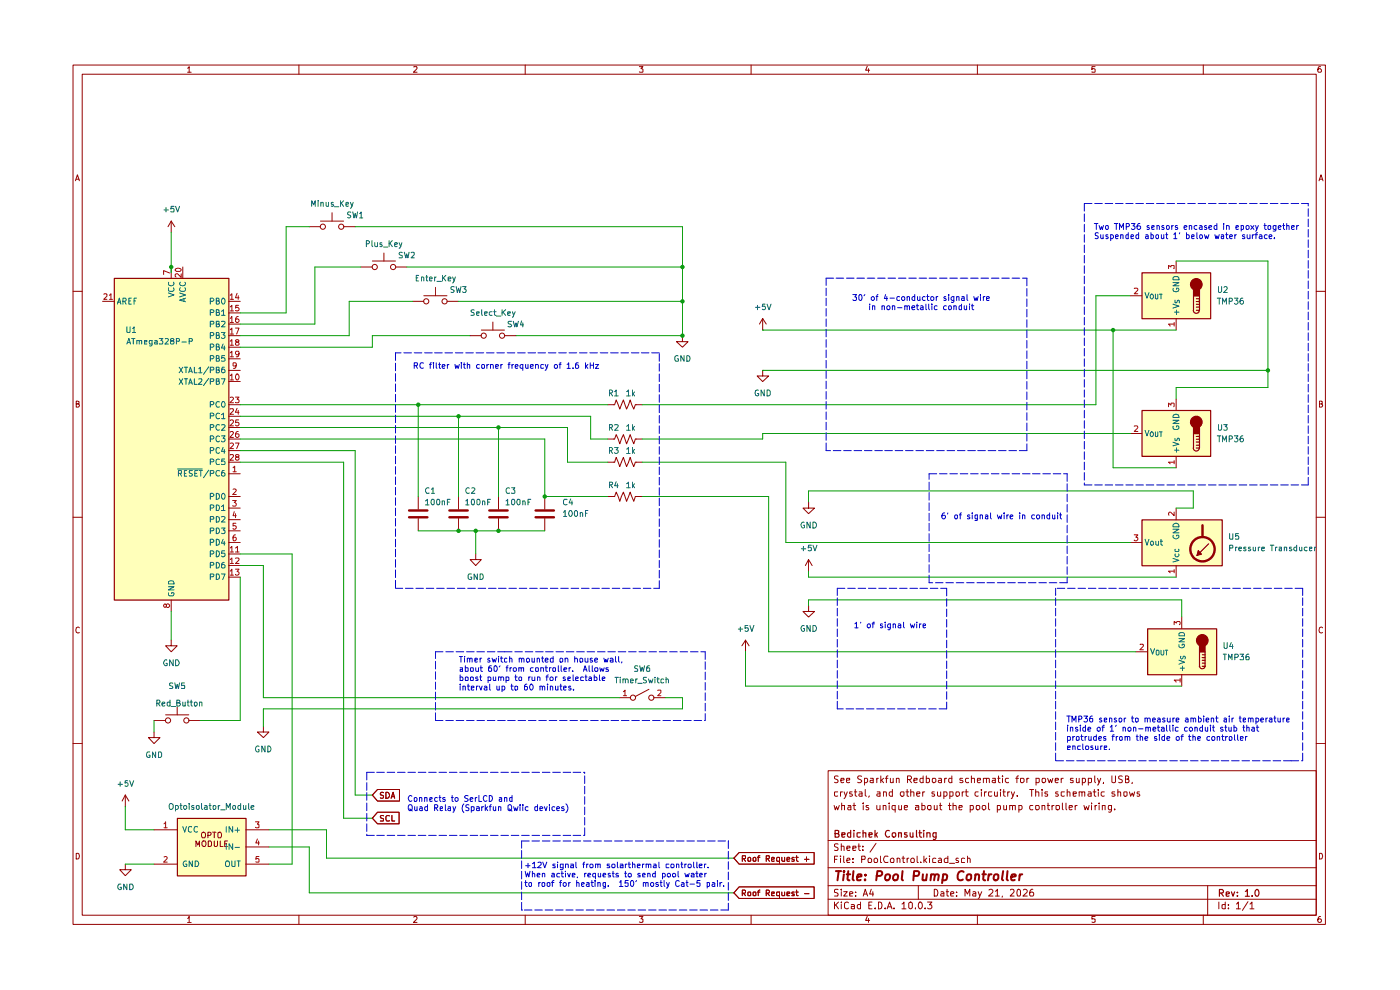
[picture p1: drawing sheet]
<svg xmlns="http://www.w3.org/2000/svg" width="297mm" height="210mm" viewBox="0 0 297 210" stroke-linecap="round" stroke-linejoin="round" font-family="sans-serif">
<g fill="none" stroke="#930000" stroke-width=".21">
<path d="M15.5 13.8h265.7v182.3h-265.7zM17.4 15.7h261.8v178.4h-261.8zM39.8 14.5l.3-.4v1.2M39.8 15.3h.8M63.4 13.8v1.9M87.8 14.2l.6-.1 .1 .4-.8 .8h.8M111.4 13.8v1.9M135.6 14.1h.8l-.4 .5 .4 .1v.5h-.8M159.3 13.8v1.9M184 14.1l-.4 .8h.9M184.2 14.6v.7M207.3 13.8v1.9"/>
<path d="M232.3 14.1h-.7v.6l.2-.1 .5 .1-.1 .6-.6-.1M255.3 13.8v1.9M280.2 14.1l-.5 .1a.94 .94 0 0 0 0 1.1h.5l.1-.1v-.4l-.2-.2h-.3l-.2 .2M16 38.4l.4-1.3 .4 1.3M16.2 38h.6M279.8 38.4l.4-1.3 .5 1.3M279.9 38h.6M15.5 61.8h1.9M279.2 61.8h2M16.2 85.7l.6-.1v-.4l-.6-.1v1.3h.4l.2-.5-.3-.2M279.9 85.7l.6-.1v-.4l-.6-.1v1.3l.6-.1 .1-.4-.3-.2M15.5 109.7h1.9"/>
<path d="M279.2 109.7h2M16.8 133.2l-.2-.2a.65 .65 0 0 0-.5 .6 .65 .65 0 0 0 .5 .7l.2-.1M280.6 133.2l-.3-.2a.65 .65 0 0 0-.5 .6 .65 .65 0 0 0 .5 .7l.3-.1M15.5 157.7h1.9M279.2 157.7h2M175.7 163.5h103.5v30.6h-103.5zM175.7 178.3h103.5M177 170.9l.2 .9 .3-.7 .2 .7 .4-.9M177.7 168l-.7 .1v.6l.3 .2 .4-.1M177.8 179.1l-.5-.1-.3 .2v.3l.8 .5-.3 .4-.5-.1M177.8 164.7h-.7v.5a.56 .56 0 0 1 .6 .7h-.7M178.3 168v.9"/>
<path d="M178.4 165.5l.7-.1-.1-.3h-.5l-.1 .2v.6l.2 .1 .4-.1M178.5 179.6l.5-.1 .1 .9M178.5 179v1.4M178.6 170.9h.6v.9M178.6 170.3v1.5M178.7 168h-.2l-.2 .2M179.1 168l.3 .9M179.6 165.5l.7-.1v-.3h-.6l-.1 .2v.6l.2 .1 .5-.1M179.7 179.9l.6-.1v-.3h-.6v.2v.6h.6M179.7 168l-.6 1.4M179.9 170.9h.5l.1 .9M180.5 171.2h-.5l-.2 .2 .2 .4 .5-.1"/>
<path d="M180.8 168h-.5v.4l.5 .1v.2l-.2 .2-.3-.1M180.9 179.9l.7-.1-.1-.3h-.6v.8h.6M180.9 170.9h.6M181.2 170.3v1.3l.3 .2M181.3 168h.5M181.4 167.5v1.2l.4 .2M182 179.5h.5M182.2 179v1.2l.3 .2M182.3 168h.5l.1 .9M182.8 164.7h-.8a.56 .56 0 0 0 .6 .7l.2 .4a.6 .6 0 0 1-.9 .1M182.9 168.3l-.6 .1-.1 .2 .2 .3 .5-.1M183 179.5v.2"/>
<path d="M183.1 170.3v.2M183.1 170.9v.9M183.4 165.9l.4 .1 .3-.2-.2-.7h-.5v1.4M183.6 167.5v1.2l.2 .2M184.2 170.9h-.4l-.1 .2 .4 .2 .2 .3-.2 .2-.4-.1M184.4 168.8l-.2 .3M184.7 165.1h.5v.9M185.2 165.4l-.5 .1-.1 .2 .2 .3 .4-.1M185.8 178.9l-1.2 1.9M186 170.9v.7l.3 .2 .4-.2M186 165.1v.9M186.1 168h.6v.9"/>
<path d="M186.3 165.1h-.2l-.1 .3M186.7 168.3l-.6 .1-.1 .2 .3 .3 .4-.1M186.7 170.9v.9M186.9 164.6v1.4M187 165.5l.4 .5M187.4 170.9h.5l.1 .9M187.4 170.9v.9M187.4 168.1l.6-.1v.9M187.4 168v.9M187.4 165.1l-.5 .5M187.8 165.1h.6M188.4 164.6l-.4 .2v1.2"/>
<path d="M188.6 170.3v.2M188.6 170.9v.9M188.9 165.1v.8l.3 .1 .3-.1M189.3 168h-.5l-.2 .2v.5l.3 .2 .4-.1M189.3 167.5v1.4M189.5 165.1v.9M189.9 171.7a.45 .45 0 0 1-.7-.2l.2-.6h.5v1.4M190.2 165.2l.5-.1 .1 .9M190.2 165.1v.9M190.7 170.9v.8l.3 .1 .3-.2M191.2 168l.6 .1-.1 .7a.45 .45 0 0 1-.7-.1zM191.3 170.9v.9"/>
<path d="M191.9 171.3l.6-.1-.1-.3h-.5v.1v.6l.2 .2 .3-.1M192.2 168h.6M192.4 167.5v1.3l.4 .1M192.5 165.4h.6l.3-.3v-.3l-.3-.2h-.6v1.4M192.9 165.4l.5 .6M193.2 168.1l.6-.1 .1 .9M193.2 167.5v1.4M193.9 165.5l.7-.1v-.3h-.6l-.1 .2v.6l.2 .1 .5-.1M194.2 170.9h.6l.1 .9M194.5 168.4l.7-.1-.1-.3h-.5l-.1 .1v.6l.1 .2 .5-.1M194.9 171.2l-.7 .1v.4h.7M195.6 170.9h.5l.2 .2v.4l-.3 .3-.4-.1"/>
<path d="M195.6 170.3v1.5M195.7 168v.9M195.8 165.1h-.5l-.1 .3v.4l.2 .2 .4-.1M195.8 164.6v1.4M196.2 168h-.3l-.2 .2M196.5 165.1h.6l.1 .3-.1 .5h-.6M196.5 164.6v1.4M196.8 170.9h.6v.8a.45 .45 0 0 1-.6-.2zM197.9 165.1h.5l.1 .7a.45 .45 0 0 1-.6 .1zM198.2 170.9v.8l.3 .1 .3-.2M198.2 168h-.4l-.1 .2 .1 .2h.3l.2 .3-.2 .2-.4-.1M198.8 170.9v.9"/>
<path d="M198.9 168v.7l.2 .2 .5-.2M199.1 165.1h.5l.1 .9M199.3 170.9h.5M199.5 170.3v1.3l.3 .2M199.6 168v.9M199.7 165.4l-.6 .1-.1 .2 .3 .3 .4-.1M200.2 168.8l.5 .1 .2-.2-.2-.7h-.5v1.4M200.4 165.1v.9M200.8 165.1h-.2l-.2 .3M201.2 170.9h.6M201.4 170.3v1.4l.4 .1M201.5 168.8l.4 .1 .3-.2-.1-.7h-.6v1.4"/>
<path d="M201.9 165.1h-.5l-.2 .3v.4l.3 .2 .4-.1M201.9 164.6v1.4M202.2 170.9h.6l.1 .9M202.2 170.3v1.5M202.9 168h.5l.1 .7a.45 .45 0 0 1-.6 .1zM203.5 171.3l.6-.1-.1-.3h-.5v.1v.6l.1 .2 .4-.1M204.1 168v.9M204.2 165.1h-.5l-.1 .3 .1 .1 .5 .1 .1 .3-.3 .1-.4-.1M204.6 168h-.3l-.2 .2M204.8 168h.6M205 167.5v1.2l.4 .2M205.5 165.1h-.5l-.2 .3v.4l.3 .2 .4-.1"/>
<path d="M205.8 171.7h.6v-.8h-.6v1.4M206.1 165.2l.6-.1 .1 .9M206.1 164.6v1.4M207.2 170.9h.6l.1 .6a.45 .45 0 0 1-.7 .2zM207.3 165.5l.7-.1-.1-.3h-.5l-.1 .2v.6l.2 .1 .4-.1M207.5 168h-.5l-.2 .7a.45 .45 0 0 0 .7 .1M208.2 167.5v.1M208.2 168v.9M208.4 170.9h.6l.1 .6-.2 .3h-.3l-.2-.3zM208.6 165.2l.6-.1 .1 .9M208.6 165.1v.9M208.9 168v.9"/>
<path d="M209.3 168h-.3l-.1 .2M209.3 165.3v-.2h.5l.1 .9M209.7 170.3v1.3l.3 .2M210.4 168l-.7 .1v.6l.3 .2 .4-.1M210.6 165.1h.6v.9M211 168v.7l.2 .2 .4-.2M211.2 165.4l-.6 .1-.1 .2 .2 .3 .5-.1M211.6 171.7h.6v-.8h-.6v1.4M211.6 168v.9M211.7 165.1h.5M211.8 164.6v1.3l.4 .1M212.3 167.5v.1"/>
<path d="M212.3 168v.9M212.7 164.6v.2M212.7 165.1v.9M212.8 168h.5M212.9 170.9v.8l.4 .1 .2-.2M212.9 167.5v1.2l.4 .2M213.5 170.9v.9M213.8 168v.9M213.9 165.1h-.5l-.1 .7a.45 .45 0 0 0 .6 .1M214.2 170.9h.5l.1 .9M214.2 168h-.3l-.1 .2M214.2 170.9v.9"/>
<path d="M214.5 168l.4 .9M214.8 171l.1-.1h.5v.9M215.2 168a2.02 2.02 0 0 1-.7 1.4M215.5 165.1h.6M215.8 168.7v.2M216.1 164.6l-.4 .2v1.2M216.2 171.7a.45 .45 0 0 0 .6-.2l-.1-.6h-.5v1.4M216.5 165.2l.6-.1 .2 .7a.45 .45 0 0 1-.8 .1zM217.8 165.1v.9M218.3 165.1h-.4l-.1 .3M218.4 167.5h.9M218.9 167.5v1.4"/>
<path d="M219.1 170.9h-.5l-.2 .2v.4l.3 .3 .4-.1M219.7 170.9h.6l.2 .6a.45 .45 0 0 1-.8 .1zM219.7 168.1l.6-.1 .1 .9M219.7 167.5v1.4M219.8 165.9l.4 .1 .3-.1-.1-.8h-.6v1.4M221.1 170.9h.5l.1 .9M221.1 167.5v.1M221.1 168v.9M221.1 170.9v.9M221.1 165.1h.6l.1 .7a.45 .45 0 0 1-.7 .1zM222.2 170.9h.5M222.2 168h-.5v.1v.3l.5 .1v.3h-.5"/>
<path d="M222.2 165.1l.4 .9 .2-.6 .3 .6 .2-.9M222.3 170.3v1.3l.4 .2M223.2 170.9v.9M223.6 170.9h-.3l-.1 .2M223.9 165.5l.6-.1-.1-.3h-.5v.2v.6l.1 .1 .4-.1M224 170.9h.6l.2 .6a.45 .45 0 0 1-.8 .1zM224.4 168h-.4l-.1 .2 .1 .2h.4l.1 .3-.1 .2-.5-.1M225.1 165.1v.9M225.4 170.3v1.3l.1 .2M225.5 165.1h-.2l-.2 .3M225.8 168l-.7 .1v.6l.3 .2 .4-.1M226.1 170.3v1.3l.2 .2"/>
<path d="M226.4 168.1l.5-.1 .1 .9M226.4 167.5v1.4M226.8 171.3l.7-.1-.1-.3h-.5l-.1 .1v.6l.2 .2 .4-.1M227.7 168.4l.6-.1v-.3h-.6v.8h.6M227.7 165.1h-.5l-.1 .2 .1 .2 .5 .1v.3h-.6M228.1 170.9v.9M228.3 165.1v.8l.4 .1 .2-.1M228.5 170.9h-.2l-.2 .2M228.9 168.1l.5-.1 .1 .9M228.9 165.1v.9M228.9 168v.9M229.5 168.1l.1-.1h.5v.9"/>
<path d="M229.6 165.9l.4 .1 .3-.2-.2-.7h-.5v1.4M230 170.9l.2 .9 .3-.7 .3 .7 .3-.9M230.9 168h.5l.1 .9M230.9 165.9l.4 .1 .3-.1-.1-.8h-.6v1.4M231.5 168.3l-.6 .1-.1 .2 .2 .3 .5-.1M231.6 170.3v.2M231.6 170.9v.9M231.9 168h.6M232.2 167.5v1.2l.3 .2M232.2 164.6v1.3l.2 .1M232.3 170.9v.9M232.7 170.9h-.3l-.1 .2"/>
<path d="M232.8 165.1l.4 .9M233 167.5v.1M233 168v.9M233.2 170.3v.2M233.2 170.9v.9M233.5 165.1a2.02 2.02 0 0 1-.7 1.4M233.8 170.9h.6v.9M233.8 170.9v.9M234.1 165.9l-.1 .3M234.3 168h-.5l-.2 .2v.5l.2 .2 .5-.1M235.8 171.7h-.6v-.8h.6v1.1l-.3 .3-.3-.1M235.9 164.6v1.3l.2 .1 .5-.1v-1.3"/>
<path d="M236.5 171.6v.2M236.5 168h-.5l-.1 .2 .1 .2 .5 .1 .1 .2-.3 .2-.4-.1M237.1 168.1l.6-.1v.9M237.1 167.5v1.4M238.1 164.7l-.5-.1-.3 .2 .1 .4 .7 .3v.4l-.3 .1-.5-.1M238.4 168.1h.7l-.1 .7-.3 .1-.3-.2zM238.8 165.3l.5-.1 .1-.4-.6-.2v1.4h.5l.2-.2v-.3l-.3-.2M239.6 168l.3 .9 .3-.7 .3 .7 .2-.9M240.2 165.9l-.1 .3M241.7 168h-.4l-.1 .2 .1 .2h.3l.2 .3-.2 .2-.4-.1M16.2 181a.66 .66 0 0 1 .6 .4 .66 .66 0 0 1-.2 .8h-.4zM39.8 194.8l.3-.4v1.3"/>
<path d="M39.8 195.7h.8M63.4 194.1v2M87.8 194.6l.4-.2 .3 .4-.8 .9h.8M111.4 194.1v2M135.6 194.4h.8l-.4 .5 .4 .1v.6h-.8M159.3 194.1v2M175.7 190.8h103.5M175.7 187.9h103.5M175.7 184.1h103.5M177 191.3v1.5M177 182.3h.5M177.3 191.9l.6 .9"/>
<path d="M177.7 181.6h-.7v1.4M177.8 188.7h-.7v.6a.53 .53 0 0 1 .6 .2 .53 .53 0 0 1 0 .6h-.7M177.9 191.3l-.9 .9M178.3 181.6v.1M178.3 182v1M178.5 191.3v.2M178.5 188.6v.2M178.5 189.1v1M178.5 191.9v.9M179 189.1h.7l-.7 1h.7M179 181.6v1.2l.2 .2M179.7 182.5l.6-.1-.1-.4-.5 .1v.7v.2h.6"/>
<path d="M180 191.5l-.4-.2-.4 .4v.9l.4 .2 .4-.2M180.3 189.7l.6-.2-.1-.3h-.5v.9h.5M180.6 191.9h.4l.3 .1v.8M180.9 182.9v.1M180.9 182.1v.2M181.3 192.2l-.7 .1v.4h.7M181.5 190v.1M181.5 189.2v.1M182.5 191.9h-.4l-.2 .2v.4l.2 .3 .4-.1M182.5 191.3v1.5M182.8 182.3h.7v-.7h-.7v1.4M183 180.3v.1"/>
<path d="M183.1 190.1l.5-1.5 .5 1.5M183.2 189.7h.7M184 194.4l-.4 .8h.9M184.2 182.1a.45 .45 0 0 1 .7 .2l-.2 .7h-.5zM184.2 194.8v.9M184.3 192h.5M184.8 188.6l-.3 1.1h.8M185 191.3h-.7v1.5h.7M185.2 189.1v1M185.4 182.3l.3-.3h.2l.3 .3-.2 .7-.5-.1zM185.7 192.6v.2M186.3 191.3l.7 .2v1.1l-.3 .2h-.4z"/>
<path d="M186.8 181.6v1.2l.2 .2M187.8 192.6v.2M188.2 192.8l.5-1.5 .5 1.5M188.4 181.7l-.6-.1-.4 .6 .4 .8 .6-.1M188.4 192.4h.7M188.9 182.3a.45 .45 0 0 1 .7-.2v.9l-.6-.1zM189.7 192.6v.2M190.3 182.2v-.1a.36 .36 0 0 1 .6 .2v.7M190.3 182v1M191.3 191.8l.5-.5v1.5M191.3 192.8h.9M191.3 182h.6"/>
<path d="M191.6 181.6v1.2l.1 .2h.2M192.4 182v1M192.8 191.6l.3-.3 .4 .3v.9l-.3 .3-.4-.3zM192.8 182l-.4 .3M193.2 182.3a.45 .45 0 0 1 .7-.2v.9h-.5zM194.2 192.6v.2M194.6 181.6v1.2l.2 .2M194.8 187.9v2.9M195 191.4l.2-.1a.76 .76 0 0 1 .5 .8 .76 .76 0 0 1-.5 .7 .97 .97 0 0 1-.2-1.4zM195.3 182.9v.1M196 181.6v1.4M196.2 182.5l.4 .5"/>
<path d="M196.3 192.6v.2M196.6 182l-.6 .6M196.8 191.3h.9l-.5 .6 .4 .1 .1 .5-.3 .3-.6-.2M197.2 181.6v.1M197.2 182v1M198.2 188.6a.8 .8 0 0 1 .8 .6 .8 .8 0 0 1-.3 .9h-.5zM198.5 182.1l-.4-.1-.2 .2v.7l.6 .1M199.1 182.1l.5-.1 .1 .3v.7h-.6l-.1-.4 .7-.2M199.6 189.2l.4-.1 .2 .2v.8h-.6v-.4l.6-.2M200.7 189.1h.5M200.9 188.6v1.3l.1 .2h.2M201.1 181.6v1.4h-.6l-.2-.7a.52 .52 0 0 1 .8-.2"/>
<path d="M201.4 183.1h1.1M201.7 189.7l.7-.2-.2-.4h-.4l-.1 .2v.6l.1 .2h.5M202.9 190v.1M202.9 189.2v.1M203.3 182.1l-.4-.1-.1 .3 .1 .2 .5 .2-.1 .3h-.5M204.6 182.1l-.4-.1-.2 .2v.7l.6 .1M204.7 190.1v-1.5l.5 1.1 .5-1.1v1.5M205.2 182.2l.2-.2 .3 .1 .1 .9M205.2 181.6v1.4M206.4 189.2l.4-.1 .2 .2v.8h-.6l-.1-.4 .2-.1 .5-.1M207.3 194.1v2M207.5 189.1l.4 1"/>
<path d="M208.3 189.1l-.5 1.3-.3 .2M209.8 188.8l.6-.2 .2 .5v.2l-.9 .8h.9M211.2 189.1l.3-.2 .1-.3v1.5M211.2 190.1h.8M212.7 190.1l-.1 .2M214.4 188.8l.1-.2h.4l.2 .5-.8 1h.8M215.8 188.8l.4-.2 .3 .4v.8l-.2 .3-.5-.1zM217.1 188.8l.2-.2h.3l.3 .5-.1 .2-.8 .8h.9M219.1 188.6l-.4 .2a1.01 1.01 0 0 0-.1 1.3h.5l.2-.6-.3-.3h-.3l-.3 .3M232.3 194.4h-.7v.6h.7v.6h-.7M255.3 194.1v2M256.2 187.9v6.2"/>
<path d="M258.6 191.3v1.5M259.9 191.9h-.7v.7l.3 .2 .4-.1M259.9 191.3v1.5M260.6 192.6v.2M260.6 191.9v.1M262.3 191.8l.4-.5v1.5M262.3 192.8h.8M264.7 191.3l-1.1 1.8M265.2 191.8l.4-.5v1.5M265.2 192.8h.8M279.9 181a.66 .66 0 0 1 .7 .4 .66 .66 0 0 1-.3 .8h-.4zM280.2 194.4a.72 .72 0 0 0-.6 .5 .72 .72 0 0 0 .2 .8l.4-.1a.42 .42 0 0 0 0-.6 .42 .42 0 0 0-.5 0l-.1 .2"/>
</g>
<g fill="none" stroke="#930000" stroke-width=".25">
<path d="M177.2 176.8l.6-.1 .1-.5-.7-.1v1.5h.6l.1-.1 .1-.4-.3-.3M178.6 177.1l.7-.1-.1-.3h-.6v.8h.6M180.5 176.7h-.5l-.2 .2v.4l.2 .3 .5-.1M180.5 176.1v1.5M181.1 176.1v.1M181.1 176.7v.9M182.5 176.7h-.7v.7l.3 .2 .4-.1M183.1 176.7h.6v.9M183.1 176.1v1.5M184.4 177.1l.6-.1v-.3h-.6v.8h.6M185.6 176.1v1.5M185.8 177l.3 .6"/>
<path d="M186.1 176.7l-.5 .5M188.7 176.2a.66 .66 0 0 0-.9 .7 .66 .66 0 0 0 .9 .6v-.1M189.4 176.7h.5l.1 .6-.2 .3h-.3l-.2-.3zM190.6 176.7h.6v.9M190.6 176.7v.9M192.4 176.7h-.5v.3l.6 .3-.3 .3-.3-.1M193.1 176.7v.6a.36 .36 0 0 0 .6 .2v-.1M193.7 176.7v.9M194.4 176.1v1.4l.2 .1M194.9 176.7h.6M195.1 176.1v1.2l.4 .3M196 176.1v.1"/>
<path d="M196 176.7v.9M196.6 176.7h.6l.1 .9M196.6 176.7v.9M198.6 177.5h-.6v-.8h.6v1.1l-.3 .3-.3-.1M258.7 189.4h.8v-.5l-.2-.2h-.6v1.4M259 189.4l.5 .7M260.1 189.7l.7-.2-.1-.2h-.6v.7h.6M261.2 189.2l.4 .9 .3-.9M262.5 190v.1M262.5 189.3v.1M264.2 189.1l.4-.4v1.4M264.2 190.1h.8"/>
<path d="M265.6 190v.1M266.6 188.7a.76 .76 0 0 1 .5 .7 .76 .76 0 0 1-.5 .7l-.3-.2a.99 .99 0 0 1 .3-1.2z"/>
</g>
<g fill="none" stroke="#930000" stroke-width=".42">
<path d="M177.3 184.8h1.1M177.9 184.8l-.2 1.9M179 185.5l-.1 1.2M179.1 184.8l-.2 .1 .1 .1 .1-.2-.1 .2M179.6 185.5h.8M180 184.8l-.2 1.7 .4 .2M181.1 184.8l-.2 1.7 .2 .2M181.8 186.1l.9-.2v-.4h-.5l-.3 .2-.1 .9h.8M183.5 186.6v.1M183.6 185.5v.2M186 185.8l.9-.1 .3-.2-.1-.5-.3-.2h-.7l-.2 1.9M187.9 185.6l.4-.1 .5 .1a.87 .87 0 0 1-.3 1l-.2 .1a.46 .46 0 0 1-.6-.4z"/>
<path d="M189.5 185.8l.4-.3h.5l.1 .3v.5a.52 .52 0 0 1-.6 .4 .52 .52 0 0 1-.5-.4zM191.5 184.8l-.2 1.7 .3 .2M193.8 185.8l1-.1 .2-.6-.1-.1-.2-.2h-.8l-.1 1.9M195.8 185.5l-.1 1.1 .5 .1 .3-.1M196.6 185.5l-.1 1.2M197.5 185.6l.3-.1h.4v1.2M197.6 185.5l-.2 1.2M198.3 185.7a.47 .47 0 0 1 .5-.2 .47 .47 0 0 1 .4 .2l-.2 1M200.1 185.5h.5l.4 .3-.3 .8h-.8M200.1 185.5l-.2 1.8M204.4 185l-.1-.1a.85 .85 0 0 0-1.1 .7v.6a.66 .66 0 0 0 1.1 .4M205.2 185.6l.2-.1 .6 .1v.7l-.4 .4a.46 .46 0 0 1-.6-.4z"/>
<path d="M206.9 185.6l.3-.1h.4v1.2M207 185.5l-.2 1.2M208.4 185.5h.8M208.7 184.8l-.1 1.7 .4 .2M209.8 185.5l-.2 1.2M210.4 185.5h-.5l-.1 .3M210.9 185.6l.3-.1 .6 .1v.7l-.4 .4a.46 .46 0 0 1-.6-.4zM212.8 184.8l-.2 1.7 .2 .2M213.7 184.8l-.1 1.7 .2 .2M214.5 186.1l.9-.2v-.4a.6 .6 0 0 0-.8 .2v.9h.7M216.4 185.5l-.2 1.2M216.9 185.5l-.6 .3"/>
</g>
<g fill="#ffffba">
<path d="M242.2 110.2h17v9.8h-17z"/>
<path d="M24.2 59h24.3v68.3h-24.3z"/>
<path d="M242.2 57.8h14.6v9.8h-14.6z"/>
<path d="M242.2 87h14.6v9.8h-14.6z"/>
<path d="M243.4 133.3h14.7v9.8h-14.7z"/>
<path d="M37.6 173.6h14.6v12.2h-14.6z"/>
</g>
<path d="M171.5 118.7l-.6 1.3M171.5 118.7l.8 1.3M171.5 118.7v2.5" fill="none" stroke="#930000" stroke-width=".21"/>
<path d="M256.4 115.4l-2.4 2.4" fill="none" stroke="#930000" stroke-width=".25"/>
<g fill="none" stroke="#930000" stroke-width=".51">
<path d="M255.1 111.4v2.5"/>
<circle cx="255.1" cy="116.5" r="2.58"/>
</g>
<path d="M254.2 116.8l.6 .7-.9 .3z" fill="#930000"/>
<path d="M24.3 59.1h24.3v68.2h-24.3zM242.3 57.9h14.5v9.7h-14.5zM253.2 65.8a.64 .64 0 0 0 .6 .7 .64 .64 0 0 0 .6-.7M253.8 65.1h.7M253.8 64.6h.7M253.8 64h.7M253.8 63.4h.7M254.5 62.8v3h-.7M242.3 110.3h17v9.7h-17zM254.2 116.8l.7 .8-.9 .2z" fill="none" stroke="#930000" stroke-width=".25"/>
<g fill="none" stroke="#930000" stroke-width=".21">
<path d="M36.3 46.9v2.4M36.3 56.6v2.4M36.3 46.9l-.7 1.2M36.3 46.9l.8 1.2M38.8 56.6v2.4M65.6 48.1h2.4M68 46.9h4.9M70.4 45.1v1.8M72.9 48.1h2.5M76.5 56.6h2.5M79 55.4h4.9M81.4 53.7v1.7"/>
<path d="M83.9 56.6h2.4M21.8 63.9h2.4M48.5 63.9h2.5M48.5 71.2h2.5M48.5 78.6h2.5M48.5 66.4h2.5M48.5 68.7h2.5M48.5 73.7h2.5M48.5 76.1h2.5M87.5 63.9h2.4M89.9 62.7h4.9M92.4 61v1.7"/>
<path d="M94.8 63.9h2.5M99.7 71.2h2.4M102.1 70h4.9M104.6 68.3v1.7M107 71.2h2.5M144.8 71.2v1.3h1.2l-1.2 1.2-1.3-1.2h1.3M48.5 93.1h2.5M48.5 85.8h2.5M48.5 80.9h2.5M48.5 88.3h2.5M48.5 90.7h2.5M48.5 95.6h2.5"/>
<path d="M48.5 98h2.5M128.9 93.1h1.5l.3-.9 .8 1.9 .7-1.9 .7 1.9 .8-1.9 .7 1.9 .4-1h1.4M128.9 85.8h1.5l.3-1 .8 2 .7-2 .7 2 .8-2 .7 2 .4-1h1.4M128.9 98h1.5l.3-1 .8 2 .7-2 .7 2 .8-2 .7 2 .4-1h1.4M48.5 115.1h2.5M48.5 100.5h2.5M48.5 105.3h2.5M48.5 107.8h2.5M48.5 110.2h2.5M48.5 112.6h2.5M48.5 117.5h2.5M48.5 120h2.5"/>
<path d="M88.7 105.3v2.7M88.7 110v2.6M97.3 105.3v2.7M97.3 110v2.6M100.9 117.5v1.2h1.2l-1.2 1.3-1.2-1.3h1.2M105.7 105.3v2.7M105.7 110v2.6M115.6 105.3v2.7M115.6 110v2.6M128.9 105.3h1.5l.3-.9 .8 1.9 .7-1.9 .7 1.9 .8-1.9 .7 1.9 .4-1h1.4M239.8 115.1h2.4M249.5 107.8v2.4"/>
<path d="M249.5 120v2.4M36.3 135.8v1.2h1.3l-1.3 1.3-1.2-1.3h1.2M36.3 127.3v2.4M48.5 122.4h2.5M32.7 152.8h2.4M35.1 151.6h4.9M37.6 149.9v1.7M40 152.8h2.4M131.4 148h2.4M137.7 146.2l-2.9 1.5M138.7 148h2.4M80.1 172.3h4.6v2.4h-4.6l-1.1-1.1z"/>
<path d="M80.1 167.5h4.6v2.4h-4.6l-1.1-1.2zM81.4 173.1l-.5-.1-.2 .2 .1 .3 .6 .2v.4l-.7 .1M81.4 168.1h-.5l-.2 .2 .1 .4 .6 .1v.4l-.2 .1-.5-.1M81.9 168.1a.65 .65 0 0 1 .7 .6 .65 .65 0 0 1-.7 .6zM82.6 173.1h-.1a.46 .46 0 0 0-.6 .1v.7l.1 .3 .6-.1M83 169.3l.4-1.2 .3 1.2M83.1 169h.5M83.1 173v1.2h.6M26.6 183.3v1.2h1.3l-1.3 1.3-1.2-1.3h1.2M156.8 188.1h15.9v2.5h-15.9l-1.1-1.2zM157.5 189.5h.5l.2-.2v-.4l-.7-.1v1.2M157.7 189.5l.5 .5"/>
<path d="M158.7 189.3h.6l-.1 .7-.5-.1zM159.8 189.3h.6l-.1 .7-.5-.1zM160.7 189.2h.5M161.2 188.8l-.3 .2v1M162.6 189.5l.5-.1v-.5l-.5-.1v1.2M162.8 189.5l.4 .5M163.7 189.7l.6-.2v-.3h-.6v.2v.6h.6M165.4 190l-.6-.1v-.7h.6v1.2M165.9 189.2v.8l.6-.1M166.5 189.2v.8M167 189.7l.6-.2-.1-.3h-.5v.8h.5M168.5 189.2h-.4l-.1 .2 .1 .3h.4v.3h-.5"/>
<path d="M168.8 189.2h.5M169 188.8v1l.1 .2h.2M170.7 189.6h.9"/>
<circle cx="68.5" cy="48.1" r=".55"/>
<circle cx="72.4" cy="48.1" r=".55"/>
<circle cx="79.5" cy="56.6" r=".55"/>
<circle cx="83.4" cy="56.6" r=".55"/>
<circle cx="90.4" cy="63.9" r=".55"/>
<circle cx="94.3" cy="63.9" r=".55"/>
<circle cx="102.6" cy="71.2" r=".55"/>
<circle cx="106.5" cy="71.2" r=".55"/>
<circle cx="35.6" cy="152.8" r=".55"/>
<circle cx="39.5" cy="152.8" r=".55"/>
<circle cx="134.3" cy="148" r=".55"/>
<circle cx="138.2" cy="148" r=".55"/>
</g>
<g fill="none" stroke="#b00" stroke-width=".21">
<path d="M36 57.9l-1.3-.5v.8M37.2 57.1a.75 .75 0 0 1 1.2 .2l-.2 .3h-.8zM38.4 58.1v.7l-.7-.7h-.4l-.1 .1v.4l.1 .2M22 62.4h.7v.4l-.7 .7h.7M23.2 62.7l.3-.4v1.2M23.2 63.5h.7M48.8 79.7l.4-.4v1.3M48.8 62.7l.4-.4v1.2M48.8 65.1l.4-.3v1.2M48.8 67.6l.4-.5v1.3M48.8 69.9l.4-.3v1.3M48.8 72.4l.4-.4v1.2"/>
<path d="M48.8 74.8l.4-.3v1.2M48.8 63.5h.7M48.8 66h.7M48.8 68.4h.7M48.8 70.9h.7M48.8 73.2h.7M48.8 75.7h.7M50 69.6h.7l-.5 1.3M50.1 77.5l-.1 .1h-.6v-.6h.6a.94 .94 0 0 1 0 1.1h-.5M50.1 79.4a.61 .61 0 0 1 .7 .5 .61 .61 0 0 1-.4 .7 .71 .71 0 0 1-.3-1.2zM50.2 72.6l-.2-.3v-.2h.6v.4l-.4 .1-.2 .2 .1 .4h.4l.2-.1v-.3l-.2-.2M50.3 62.2l-.3 1h.7"/>
<path d="M50.5 67.1l-.4 .2a.82 .82 0 0 0 .1 1.1h.3l.2-.2v-.3l-.2-.3h-.3l-.2 .3M50.5 62.7v.8M50.6 64.8h-.6v.6l.1-.2h.4l.2 .2-.1 .5h-.6M50.7 75l-.2 .3h-.3l-.2-.3v-.4l.5-.1 .2 .3-.2 .8-.4 .1M48.8 84.3l.5-.1 .2 .4-.7 .8h.7M48.8 86.8l.6-.1 .1 .3-.7 .9h.7M48.8 89.2l.5-.1 .2 .4-.7 .8h.7M48.8 91.7l.5-.2 .2 .4-.7 .9h.7M48.8 94.1l.5-.1 .2 .3-.7 .9h.7M48.8 96.5l.6-.1 .1 .4-.7 .8h.7M48.8 80.6h.7M49.4 99.2l.4-.3v1.2"/>
<path d="M50 84.2h.7l-.4 .5 .4 .2v.4l-.2 .1-.5-.1M50 94h.7l-.5 1.2M50.2 96.9l-.2-.2 .1-.3h.4l.2 .2-.1 .3a.51 .51 0 0 0-.6 .6h.6l.1-.3-.2-.3M50.3 86.6l-.3 .9h.7M50.5 91.5l-.4 .2-.1 .8 .2 .3h.3l.2-.3v-.3l-.2-.2h-.4l-.1 .2M50.5 87v.9M50.6 89.1h-.6v.6h.6l.1 .4-.2 .2h-.4l-.1-.1M48.8 116.2l.4-.3v1.2M48.8 118.7l.4-.3v1.1M48.8 117.1h.7M48.8 119.5h.7M49.4 106.2h.7l-.4 .4 .4 .2-.1 .5h-.6"/>
<path d="M49.4 103.8l.5-.1 .2 .4-.7 .8h.7M49.4 100.1h.7M49.7 108.5l-.3 .9h.7M50 113.5h-.4l-.2 .3v.8l.5 .1 .2-.2v-.4l-.1-.1h-.5l-.1 .1M50 116.2l.4-.3v1.2M50 118.4h.5l.2 .1-.1 .4-.6 .6h.7M50 109v.8M50 117.1h.7M50 111h-.6v.6h.6l.1 .4-.2 .3-.5-.2M240.6 113.5h.8l-.4 .5 .4 .1v.4l-.3 .2h-.3l-.2-.1M249.1 108.6v.8l-.9-.8-.3 .3 .1 .4M35.3 128.4l.2-.3h.2l.3 .3v.2l-.3 .3-.4-.2v-.3l-.3-.3-.3 .3v.2l.3 .3 .3-.3"/>
<path d="M48.8 121.2l.4-.5v1.3M48.8 122h.7M50 120.7h.7l-.4 .5 .3 .1 .1 .4-.2 .3h-.4l-.1-.2M249.1 121.2h-1.2l.3 .3M249.1 120.8v.7M132.2 146.7l.4-.3v1.2M132.2 147.6h.7M139.5 146.5h.7v.4l-.7 .7h.7"/>
</g>
<g fill="none" stroke="#006665" stroke-width=".21">
<path d="M35.8 59.9l-.1 .5a.61 .61 0 0 0 .8 .2 .61 .61 0 0 0 .3-.7M38.3 59.9l-.2 .2a.65 .65 0 0 0 .6 .5 .65 .65 0 0 0 .7-.5l-.2-.2M24.9 64.5l.4-1.3 .4 1.3M25 64.1h.6M26.1 63.9h.5l.2-.1v-.4l-.2-.2h-.5v1.3M26.4 63.9l.4 .6M27.3 63.8h.4M27.9 63.2h-.6v1.3h.6M28.4 63.8h.4M29 63.2h-.6v1.3M35.7 62.1l1.2 .5-1.2 .4M35.8 61l-.1 .6 .3 .2h.7a.52 .52 0 0 0 .1-.8"/>
<path d="M38 77.9l.8 1.2M38.1 62.1l1.3 .5-1.3 .4M38.3 61l-.2 .5 .3 .3 .8-.1 .2-.2-.2-.5M38.8 77.9l-.8 1.2M39 63.3v.6M39.1 77.9h.7M39.4 63.2l-1.3 .5 1.3 .3M39.5 77.9v1.2M40 79.1l.4-1.2 .4 1.2M40.1 78.7h.6M41.2 77.9v1.2h.6M42.2 78.2l.3-.3v1.2"/>
<path d="M42.2 79.1h.6M44.3 77.8l-1.1 1.6M44.6 78.5h.6l.2-.2-.1-.3-.7-.1v1.2M44.6 63.9h.5l.3-.4-.3-.3h-.5v1.3M44.6 66.3h.6l.2-.2-.1-.3-.7-.1v1.2M44.6 68.7h.6l.2-.4-.2-.1h-.6v1.1M44.6 71.2l.7-.1 .1-.3-.3-.3h-.5v1.3M44.6 73.7h.5l.3-.5-.3-.2h-.5v1.2M44.6 76.1h.5l.3-.2-.1-.4-.7-.1v1.2M45.9 78.5h.4l.2-.2-.1-.4h-.5v1.2l.6-.1 .1-.3-.3-.2M45.9 63.8h.6v-.4l-.2-.2h-.4v1.3l.6-.1 .1-.3-.3-.3M45.9 66.3h.4l.2-.2v-.3l-.6-.1v1.2h.6l.1-.4-.3-.2"/>
<path d="M45.9 68.7h.4l.2-.1-.1-.4h-.5v1.1h.6l.1-.4-.3-.2M45.9 71.1h.5l.1-.4-.2-.2h-.4v1.3l.6-.1 .1-.3-.3-.3M45.9 73.6l.6-.1v-.4l-.2-.1h-.4v1.2h.6l.1-.4-.3-.2M45.9 76h.4l.2-.1v-.4l-.6-.1v1.2h.6l.1-.3-.3-.3M47 66l.4-.3v1.2M47 68.2h.6l.1 .1v.4l-.7 .6h.7M47 70.5h.7l-.4 .5 .4 .1v.4l-.2 .3h-.3l-.2-.2M47 66.9h.7M47.2 63.3a.61 .61 0 0 1 .6 .5 .61 .61 0 0 1-.4 .7 .71 .71 0 0 1-.2-1.2zM47.3 73l-.3 .8h.7M47.6 77.9l-.4 .1-.2 .8 .2 .3 .5-.1v-.4l-.2-.3h-.3l-.2 .3M47.6 73.4v.8"/>
<path d="M47.7 75.4h-.6l-.1 .6 .2-.1h.3l.2 .2v.4l-.1 .1-.6-.1M37.7 99.5h5.2M38 80.3l.8 1.2M38.8 80.3l-.8 1.2M39.1 80.3h.7M39.5 80.3v1.2M39.6 99.8h-.5v1.2h.5M40 81.5l.4-1.2 .4 1.2M40.1 81.2h.6M40.8 99.8h-.6a.47 .47 0 0 0 .1 .5 .47 .47 0 0 0 .4 .2v.4h-.6M41.2 80.3v1.2h.6M41.9 99.8h-.6v1.2h.6"/>
<path d="M42.2 80.4l.6-.1v.4l-.7 .8h.7M42.2 99.8h.7M42.6 99.8v1.2M44.3 99.7l-1.1 1.6M44.3 80.3l-1.1 1.5M44.6 80.9h.7l.1-.4-.2-.2h-.6v1.2M44.6 85.8h.5l.3-.2-.1-.3-.7-.1v1.2M44.6 88.2h.6l.2-.1-.1-.4-.7-.1v1.2M44.6 90.7l.7-.1 .1-.3-.2-.2h-.6v1.2M44.6 93.1l.7-.1 .1-.3-.3-.2h-.5v1.2M44.6 95.6h.5l.3-.4-.3-.3h-.5v1.3M44.6 98h.6l.2-.2-.1-.4h-.7v1.1"/>
<path d="M45.9 80.9h.5l.1-.5-.6-.1v1.2l.6-.1 .1-.3-.3-.2M46.6 99.9l-.5-.1a.61 .61 0 0 0-.3 .8 .61 .61 0 0 0 .8 .3M46.6 85.3l-.3-.1a.67 .67 0 0 0-.5 .5 .67 .67 0 0 0 .3 .7l.5-.1M46.6 87.7l-.3-.1a.67 .67 0 0 0-.5 .5 .67 .67 0 0 0 .3 .7l.5-.1M46.6 90.2l-.5-.1a.61 .61 0 0 0-.3 .8 .61 .61 0 0 0 .8 .3M46.6 92.6l-.3-.1a.65 .65 0 0 0-.5 .6 .65 .65 0 0 0 .5 .6l.3-.1M46.6 95.1l-.3-.2a.65 .65 0 0 0-.5 .6 .65 .65 0 0 0 .5 .7l.3-.2M46.6 97.4h-.3a.67 .67 0 0 0-.5 .5 .67 .67 0 0 0 .3 .6h.5M47 80.3h.7l-.5 1.2M47 88l.4-.4v1.2M47 90.2l.6-.1 .1 .2v.3l-.7 .7h.7M47 92.5h.7l-.4 .5h.4v.5l-.2 .2h-.3l-.2-.1"/>
<path d="M47 88.8h.7M47.2 85.3a.61 .61 0 0 1 .6 .3 .61 .61 0 0 1-.2 .8h-.4l-.1-.2-.1-.5zM47.3 94.9l-.3 .9h.7M47.6 99.8l-.4 .1-.2 .9 .2 .2 .5-.1v-.4l-.2-.3h-.3l-.2 .3M47.6 95.3v.9M47.7 97.4h-.6l-.1 .6 .2-.2h.3l.2 .2v.4l-.1 .1h-.6M37.8 100.4h.6l.1-.5-.7-.1v1.2M38.2 100.4l.3 .6M39.1 100.4h.4M41.3 100.4h.4M44.6 100.4h.6l.2-.4-.2-.2h-.6v1.2M44.6 105.3h.5l.3-.4-.3-.3h-.5v1.3"/>
<path d="M44.6 107.8h.5l.3-.3-.1-.3-.7-.1v1.2M44.6 110.1h.6l.2-.1-.1-.4h-.7v1.1M44.6 112.6l.7-.1 .1-.3-.2-.2h-.6v1.2M44.6 115.1l.7-.1 .1-.4-.3-.2h-.5v1.3M44.6 117.5h.5l.3-.4-.3-.3h-.5v1.3M44.6 119.9h.6l.2-.2-.1-.3-.7-.1v1.2M45.9 104.6a.64 .64 0 0 1 .7 .7 .64 .64 0 0 1-.7 .6zM45.9 107.1a.66 .66 0 0 1 .6 .4 .66 .66 0 0 1-.2 .8h-.4zM45.9 109.6a.66 .66 0 0 1 .6 .4 .66 .66 0 0 1-.2 .7h-.4zM45.9 112h.4a.66 .66 0 0 1 .2 .8 .66 .66 0 0 1-.6 .4zM45.9 114.4a.64 .64 0 0 1 .7 .6 .64 .64 0 0 1-.7 .7zM45.9 116.8a.64 .64 0 0 1 .7 .7 .64 .64 0 0 1-.7 .6z"/>
<path d="M45.9 119.3a.66 .66 0 0 1 .6 .4 .66 .66 0 0 1-.2 .8h-.4zM47 107.4l.4-.3v1.2M47 109.6h.5l.2 .2-.7 .9h.7M47 112h.7l-.4 .4 .4 .1v.6h-.7M47 108.3h.7M47.2 104.7a.61 .61 0 0 1 .6 .5 .61 .61 0 0 1-.4 .7 .71 .71 0 0 1-.2-1.2zM47.3 114.4l-.3 .8h.7M47.6 119.3l-.4 .1a.94 .94 0 0 0 0 1.1h.4l.1-.2v-.3l-.2-.3h-.3l-.2 .3M47.6 114.8v.9M47.7 116.8h-.6l-.1 .6 .6-.1 .1 .2v.4l-.2 .2h-.3l-.2-.2M242.9 114.4l.4 1.3 .5-1.3M244.1 115l.2-.2 .4 .2v.5l-.2 .2-.4-.2z"/>
<path d="M245.2 114.8v.7l.2 .2 .4-.2M245.8 114.8v.9M246.1 114.8h.5M246.3 114.4v1.1l.3 .2M248.8 118.4l1.3 .5-1.3 .3M248.8 112.3h1.3l-1.3 .7h1.3M248.9 113.5l-.1 .2a.64 .64 0 0 0 .7 .6 .64 .64 0 0 0 .6-.6l-.1-.2h-.4v.2M248.9 111.2a.66 .66 0 0 1 .8-.2 .66 .66 0 0 1 .4 .8h-1.3zM249.3 117.5v.4l.2 .2h.3l.3-.2-.1-.4M249.3 116.5v.5h.6l.2-.2-.1-.3M35.7 125.7v.5l.3 .2h.7a.45 .45 0 0 0 .1-.7h-.4v.2M35.7 124.5h1.2l-1.2 .6h1.2"/>
<path d="M35.9 123.3h.8l.2 .6h-1.2v-.5zM44.6 122.3h.6l.2-.4-.2-.2h-.6v1.2M45.9 121.7h.4a.66 .66 0 0 1 .2 .8 .66 .66 0 0 1-.6 .4zM47 121.7h.7l-.5 1.2"/>
</g>
<path d="M86.8 108.3h3.9M86.8 109.7h3.9M95.3 108.3h3.9M95.3 109.7h3.9M103.8 108.3h3.9M103.8 109.7h3.9M113.6 108.3h3.9M113.6 109.7h3.9" fill="none" stroke="#930000" stroke-width=".51"/>
<circle cx="253.8" cy="60.3" r="1.23" fill="#930000"/>
<g fill="none" stroke="#930000" stroke-width=".25">
<path d="M253.2 62.8v3"/>
<circle cx="253.8" cy="60.3" r="1.23"/>
</g>
<path d="M253.2 60.9h1.3v1.9h-1.3z" fill="#930000"/>
<path d="M253.2 60.9h1.3v1.9h-1.3zM242.3 87.1h14.5v9.7h-14.5zM253.2 95a.64 .64 0 0 0 .6 .7 .64 .64 0 0 0 .6-.7M253.8 94.4h.7M253.8 93.8h.7M253.8 93.2h.7M253.8 92.6h.7M254.5 92v3h-.7" fill="none" stroke="#930000" stroke-width=".25"/>
<path d="M249.5 55.4v2.4M239.8 62.7h2.4M249.5 67.6v2.4" fill="none" stroke="#930000" stroke-width=".21"/>
<path d="M247.9 57v-.7l.5 .3 .1-.3h.5v.7M240.6 61.2l.6-.1 .2 .2-.1 .3-.7 .7h.8M249.1 68.7h-1.2l.3 .5M249.1 68.4v.8" fill="none" stroke="#b00" stroke-width=".21"/>
<path d="M248.8 59.9h1.3l-1.3 .7h1.3M249 58.8h.9l.2 .5h-1.3zM242.9 62.1l.4 1.1 .5-1.1M244.3 62.4h.1a.6 .6 0 0 1 0 1h-.1a.6 .6 0 0 1 0-1zM245.1 62.4v.9l.2 .1 .3-.1v-.9M246 62.4h.5M246.3 62.4v1M248.8 64.5l1.3 .4-1.3 .5M248.9 61.2l-.1 .1a.64 .64 0 0 0 .6 .6 .64 .64 0 0 0 .7-.5l-.2-.3h-.3v.3M249.2 66.2h.9M249.3 63.7v.5a.36 .36 0 0 0 .4-.1 .36 .36 0 0 0 .1-.3h.4v.5M249.6 65.8v.9" fill="none" stroke="#006665" stroke-width=".21"/>
<circle cx="253.8" cy="89.5" r="1.23" fill="#930000"/>
<g fill="none" stroke="#930000" stroke-width=".25">
<path d="M253.2 92v3"/>
<circle cx="253.8" cy="89.5" r="1.23"/>
</g>
<path d="M253.2 90.1h1.3v1.9h-1.3z" fill="#930000"/>
<path d="M253.2 90.1h1.3v1.9h-1.3zM243.5 133.4h14.6v9.7h-14.6zM255.1 139.5h.5M255.1 138.9h.5M255.6 138.3v3h-.5M254.5 141.3a.6 .6 0 0 0 .6 .6 .6 .6 0 0 0 .6-.6M255.1 140.7h.5M255.1 140.1h.5" fill="none" stroke="#930000" stroke-width=".25"/>
<path d="M239.8 91.9h2.4M249.5 84.7v2.3M249.5 96.8v2.4" fill="none" stroke="#930000" stroke-width=".21"/>
<path d="M240.6 90.4l.6-.1 .2 .3-.8 .9h.8M247.9 86.3v-.8l.5 .4 .1-.4h.5v.8M249.1 98h-1.2l.3 .4M249.1 97.7v.7" fill="none" stroke="#b00" stroke-width=".21"/>
<path d="M242.9 91.3l.4 1.2 .5-1.2M244.3 91.6h.1a.6 .6 0 0 1 0 1h-.1a.6 .6 0 0 1 0-1zM245.1 91.6v.9l.2 .1 .3-.1v-.9M246 91.6h.5M246.3 91.6v1M248.8 93.8l1.3 .4-1.3 .4M248.8 89.2h1.3l-1.3 .6h1.3M248.9 90.4l-.1 .4 .4 .3h.6l.2-.2 .1-.3-.2-.3h-.3v.3M249 88h.9l.2 .6h-1.3zM249.2 95.5h.9M249.3 93v.5l.4-.1 .1-.4h.4v.5M249.6 95v.9" fill="none" stroke="#006665" stroke-width=".21"/>
<circle cx="255.1" cy="135.8" r="1.23" fill="#930000"/>
<g fill="none" stroke="#930000" stroke-width=".25">
<path d="M254.5 138.3v3"/>
<circle cx="255.1" cy="135.8" r="1.23"/>
</g>
<path d="M254.5 136.4h1.1v1.9h-1.1z" fill="#930000"/>
<path d="M254.5 136.4h1.1v1.9h-1.1zM37.6 173.6h14.6v12.2h-14.6z" fill="none" stroke="#930000" stroke-width=".25"/>
<g fill="none" stroke="#930000" stroke-width=".21">
<path d="M161.8 70h.1M161.8 78.6v1.2h1.3l-1.3 1.1-1.2-1.1h1.2M161.8 78.6h.1M161.8 67.6l-.7 1.1M161.8 67.6l.8 1.1M161.8 67.6v2.4M171.5 106.5v1.3h1.3l-1.3 1.2-1.2-1.2h1.2M171.5 106.5h.1M158.2 138.3h.1M158.2 135.8l-.8 1.2M158.2 135.8l.7 1.2M158.2 135.8v2.5"/>
<path d="M171.5 128.4v1.3h1.3l-1.3 1.2-1.2-1.2h1.2M171.5 128.4h.1M241 138.3h2.4M250.7 130.9v2.4M55.9 154.1v1.2h1.2l-1.2 1.2-1.3-1.2h1.3M55.9 154.1h.1M250.7 143.1v2.4M26.6 171.1h.1M26.6 168.7l-.7 1.2M26.6 168.7l.7 1.2M26.6 168.7v2.4M32.7 176h4.9"/>
<path d="M41.6 179.6v-1.2l.4 .8 .3-.8v1.2M42.8 176.7l.3-.2 .3 .1a.87 .87 0 0 1 0 1.1h-.5l-.1-.3zM44.1 177.2l.6-.1v-.5l-.6-.1v1.2M44.2 178.4h.5l.2 .2v.7l-.4 .3h-.3zM45.1 176.5h.7M45.5 178.4v1.1l.1 .1 .5-.1v-.2v-.9M45.5 176.5v1.2M46.2 176.7l.5-.2a.86 .86 0 0 1 .1 1.2h-.4l-.2-.2zM46.7 178.4v1.2h.6M47.7 179h.4M48.3 178.4h-.6v1.2h.6M52.2 176h4.9"/>
<path d="M52.2 179.7h4.9M80.1 172.3h4.6v2.4h-4.6l-1.1-1.1zM80.1 167.5h4.6v2.4h-4.6l-1.1-1.2zM81.4 173.1l-.5-.1-.2 .2 .1 .3 .6 .2v.4l-.7 .1M81.4 168.1h-.5l-.2 .2 .1 .4 .6 .1v.4l-.2 .1-.5-.1M81.9 168.1a.65 .65 0 0 1 .7 .6 .65 .65 0 0 1-.7 .6zM82.6 173.1h-.1a.46 .46 0 0 0-.6 .1v.7l.1 .3 .6-.1M83 169.3l.4-1.2 .3 1.2M83.1 169h.5M83.1 173v1.2h.6M32.7 183.3h4.9M52.2 183.3h4.9"/>
<path d="M156.8 180.8h15.9v2.5h-15.9l-1.1-1.3zM156.8 188.1h15.9v2.5h-15.9l-1.1-1.2zM157.5 182.1h.6l.1-.5-.7-.1v1.2M157.5 189.5h.5l.2-.2v-.4l-.7-.1v1.2M157.7 182.1l.5 .6M157.7 189.5l.5 .5M158.7 189.3h.6l-.1 .7-.5-.1zM158.7 181.9h.4l.2 .1v.6h-.6zM159.8 182l.4-.1 .2 .1v.6h-.6zM159.8 189.3h.6l-.1 .7-.5-.1zM160.7 181.9h.5M160.7 189.2h.5"/>
<path d="M161.2 181.5h-.3v.2v1M161.2 188.8l-.3 .2v1M162.6 182.1h.5v-.6h-.5v1.2M162.6 189.5l.5-.1v-.5l-.5-.1v1.2M162.8 182.1l.4 .6M162.8 189.5l.4 .5M163.7 182.3l.6-.1v-.3h-.5l-.1 .2v.4l.1 .2 .5-.1M163.7 189.7l.6-.2v-.3h-.6v.2v.6h.6M165.4 181.9h-.5l-.1 .1v.6h.6M165.4 190l-.6-.1v-.7h.6v1.2M165.4 181.9v1.2M165.9 181.9v.6l.1 .2 .5-.1"/>
<path d="M165.9 189.2v.8l.6-.1M166.5 181.9v.8M166.5 189.2v.8M167 182.3l.6-.1-.2-.3h-.4v.7h.5M167 189.7l.6-.2-.1-.3h-.5v.8h.5M168.5 181.9h-.4l-.1 .2 .1 .2 .4 .1v.2h-.5M168.5 189.2h-.4l-.1 .2 .1 .3h.4v.3h-.5M168.8 181.9h.5M168.8 189.2h.5M169 181.5v1l.3 .2M169 188.8v1l.1 .2h.2M170.7 182.3h.9"/>
<path d="M170.7 189.6h.9M171.1 181.8v.9"/>
<circle cx="43.3" cy="179" r=".57"/>
</g>
<path d="M241.9 136.7l.6-.1 .1 .4-.8 .8h.8M249.1 132.5v-.7l.5 .4 .1-.4h.5l.2 .2v.3l-.2 .2M250.4 144.3h-1.3l.4 .4M250.4 143.9v.8M34.8 174.7l.3-.4v1.3M34.8 175.6h.7M54.2 174.3h.7l-.3 .5 .3 .1v.6h-.7M54.6 178l-.3 .8h.7M54.9 178.4v.8M34.8 181.8l.4-.1 .3 .3-.8 .9h.8M54.9 181.7h-.5l-.1 .6 .1-.2h.4l.1 .2v.5h-.6" fill="none" stroke="#b00" stroke-width=".21"/>
<g fill="none" stroke="#006665" stroke-width=".21">
<path d="M244.1 137.6l.4 1.2 .4-1.2M245.4 137.9l.5 .2v.7l-.2 .1-.4-.1v-.7zM246.3 137.9v.9l.2 .1 .4-.1v-.9M247.2 137.9h.5M247.5 137.9v1M250.1 136.7v.5a.61 .61 0 0 0 .8 .2 .61 .61 0 0 0 .3-.8h-.4v.3M250.1 135.5h1.2l-1.2 .6h1.2M250.1 134.4l.3-.2h.6l.3 .3v.4h-1.2zM250.5 139.2l-.1 .4 .2 .2 .3-.2 .2-.4 .4 .2-.1 .4M250.1 140l1.2 .5-1.2 .4M250.4 141.7h.9M250.9 141.3v.9"/>
<path d="M38.8 175.3l.4 1.2 .3-1.2M40.6 175.4l-.5-.1-.1 .3v.7a.45 .45 0 0 0 .6 .1M41.9 175.4l-.5-.1a.61 .61 0 0 0-.3 .8 .61 .61 0 0 0 .8 .3M48 175.3v1.2M48 179v1.2M49.4 175.3v1.2l-.8-1.2v1.2M49.4 179v1.2l-.8-1.2v1.2M49.9 176.1h.9M49.9 179.7h.9M50.4 175.6v.9M39.5 182.7a.59 .59 0 0 0-.7 .4 .59 .59 0 0 0 .3 .7l.5-.1v-.4h-.2M40.8 182.6v1.2l-.7-1.2v1.2"/>
<path d="M41.4 182.6a.66 .66 0 0 1 .7 .4 .66 .66 0 0 1-.2 .8h-.5zM48 182.7l.4-.1a.86 .86 0 0 1 .1 1.2h-.5a.87 .87 0 0 1 0-1.1zM49.2 182.6v1l.2 .2 .5-.1v-1.1M50.3 182.6h.7M50.6 182.6v1.2"/>
</g>
<g fill="none" stroke="#009a00" stroke-width=".21">
<path d="M36.3 49.3v8.5M65.6 48.1h-4.9v18.3h-9.7M75.4 48.1h69.4v23.1h-35.3M76.5 56.6h-9.7v12.1h-15.8M86.3 56.6h58.5M249.5 55.4h19.5v26.8h-19.5v2.5M87.5 63.9h-13.4v7.3h-23.1M97.3 63.9h47.5M99.7 71.2h-20.7v2.5h-28M161.8 70h87.7M161.8 78.6h107.2M236.1 70v29.2h13.4"/>
<path d="M239.8 62.7h-7.3v23.1h-96.3M51 90.7h69.4v7.3h8.5M51 98h21.9v75.6h6.1M51 88.3h74.3v4.8h3.6M51 93.1h64.6v12.2h13.3M51 85.8h77.9M51 95.6h24.4v73.1h3.6M88.7 85.8v19.5M97.3 88.3v17M105.7 90.7v14.6M136.2 98h30.5v17.1h73.1M239.8 91.9h-78v1.2h-25.6"/>
<path d="M51 120h4.9v28h75.5M51 117.5h11v65.8h-4.9M88.7 112.6h26.9M100.9 112.6v4.9M136.2 105.3h26.9v33h77.9M171.5 106.5v-2.4h81.7v3.7h-3.7M36.3 129.7v6.1M51 122.4v30.4h-8.6M158.2 138.3v7.2h92.5M171.5 121.2v1.2h78M171.5 128.4v-1.1h79.2v3.6M32.7 152.8v2.5"/>
<path d="M141.1 148h3.7v2.4h-88.9v3.7M26.6 171.1v4.9h6.1M57.1 176h12.2v6h86.4M57.1 179.7h8.5v9.7h90.1M26.6 183.3h6.1"/>
</g>
<g fill="none" stroke="#0000ca" stroke-width=".21">
<path d="M176.9 59h-1.6v1.5M177.4 59h1.6M179.6 59h1.6M181.8 59h1.6M184 59h1.6M186.2 59h1.6M188.4 59h1.6M190.6 59h1.6M192.8 59h1.6M195 59h1.6M197.1 59h1.6M199.3 59h1.6"/>
<path d="M201.5 59h1.6M203.7 59h1.6M205.9 59h1.6M208.1 59h1.6M210.3 59h1.6M212.5 59h1.6M214.7 59h1.6M216.9 59h.9v1.6M230 45.4v1.6M230 47.6v1.6M230 49.8v1.6M230 52v1.6"/>
<path d="M230 54.2v1.6M230 56.4v1.6M230 58.6v1.6M231.6 43.2h-1.6v1.6M232.2 47.4h.7M232.2 43.2h1.6M232.6 47.4v1.3M233 49.4h-.6v.6l.5 .1 .1 .3-.3 .2-.4-.1M233.2 47.8l.2 .9 .3-.6 .1 .6 .3-.9M233.5 49.8v.7l.2 .1 .3-.1M234 49.8v.8M234.4 43.2h1.6"/>
<path d="M234.6 47.9h.5v.6l-.2 .2-.4-.3zM235 49.9h-.4v.2l.3 .1 .2 .3-.2 .1-.3-.1M235.6 49.9l.4-.1 .2 .2v.4l-.2 .2-.4-.1M235.6 49.8v1.3M236.4 47.4h.7M236.6 50.2l.6-.1-.1-.3-.5 .2v.5l.2 .1 .3-.1M236.6 43.2h1.6M236.8 47.4v1.3M237.5 48.7v-1.3l.4 .9 .4-.9v1.3M237.7 50l.2-.2 .3 .1v.7M237.7 49.8v.8M238.8 43.2h1.6"/>
<path d="M238.9 48.1l.6-.1v-.5l-.6-.1v1.3M239.3 49.9l-.3-.1-.2 .2v.5l.2 .1 .3-.1M239.3 49.4v1.2M239.9 50.2l.6-.1v-.2h-.6v.6h.6M240 47.4h.8l-.4 .5 .4 .2v.3l-.3 .3h-.3l-.2-.2M241 43.2h1.6M241.6 49.9l-.4-.1-.2 .2v.5h.6M241.6 49.4v1.2M241.8 47.4l-.4 .2-.2 .8 .3 .3h.2l.3-.3v-.3l-.2-.2h-.4l-.2 .2M243.1 49.9l.3-.1 .2 .2v.6M243.2 43.2h1.6M243.6 50.1h-.4l-.2 .2 .2 .3 .4-.1"/>
<path d="M243.8 47.9l-.3-.1-.2 .3 .5 .2v.2l-.1 .2-.4-.1M244.2 49.9l.3-.1 .2 .2v.5l-.2 .1-.3-.1M244.2 49.4v1.2M244.3 48.3l.6-.2v-.2h-.6v.7h.6M245.3 49.9l.3-.1 .2 .2v.5l-.2 .1-.4-.2zM245.4 43.2h1.6M245.4 47.9l.4-.1 .2 .2v.7M245.4 47.8v.9M246.4 49.8v.7l.3 .1 .2-.1M246.9 47.9l-.3-.1-.1 .3 .4 .2 .1 .2-.2 .2-.3-.1M246.9 49.8v.8M247.3 49.8h.4"/>
<path d="M247.5 47.9h.5v.7l-.4 .1-.1-.2zM247.5 49.4v1.1l.2 .1M247.6 43.2h1.6M248.6 47.8v.9M248.9 47.8l-.3 .3M249 49.7l.3-.3v1.2M249 50.6h.7M249.8 47.9h-.5v.3l.5 .1v.2l-.1 .2-.4-.1M249.8 43.2h1.6M250.3 49.4l-.1 .2M251.2 48.3l.6-.2-.2-.3-.4 .2v.5l.2 .2 .3-.1M251.7 49.9l.3-.1 .3 .2-.1 .5h-.5"/>
<path d="M251.7 49.4v1.2M252 43.2h1.6M252.3 47.9h.5v.8M252.3 47.8v.9M252.8 50.2l.5-.1v-.2h-.5v.6h.5M253.9 47.9l-.3-.1-.3 .3v.3l.3 .3 .3-.1M253.9 49.4v1.1l.2 .1M254.2 43.2h1.6M254.5 47.9l.3-.1 .2 .2v.7M254.5 50l.2-.2 .3 .1v.6l-.3 .1-.2-.1zM255 48.1a.46 .46 0 0 0-.6 .4l.2 .2 .4-.1M255.5 49.8l.3 .8 .1-.6 .3 .6 .3-.8"/>
<path d="M255.9 47.9l-.2-.1-.2 .3 .4 .2 .1 .2-.1 .2-.4-.1M256.4 43.2h1.6M256.5 48.3l.5-.2v-.2l-.3-.1-.2 .2v.6h.5M257.7 49.8l.3 .8 .1-.6 .3 .6 .3-.8M258.1 47.9a.36 .36 0 0 0-.5 .2v.5h.5M258.1 47.4v1.3M258.6 43.2h1.6M259.1 49.9h.5v.7M259.6 47.4v.2M259.6 50.1l-.5 .1v.3h.5M259.6 47.8v.9M260 49.8h.5"/>
<path d="M260.2 47.9l.3-.1 .3 .2v.7M260.2 49.4v1.1l.3 .1M260.2 47.8v.9M260.7 43.2h1.6M260.9 50.2l.5-.1-.1-.3-.4 .2v.5l.1 .1 .4-.1M262 49.8v.8M262.2 48.3l.5-.2v-.2h-.5v.7h.5M262.3 49.8l-.3 .2M262.9 43.2h1.6M263.3 47.9h.5v.6l-.2 .2-.3-.1M263.3 47.8v1.2M264.1 49.9l-.4-.1-.1 .2 .1 .2 .4 .1v.2h-.5"/>
<path d="M264.4 47.9l.3-.1 .3 .3v.3l-.3 .3-.4-.3zM264.6 49.8v.7l.1 .1 .5-.1M265.1 43.2h1.6M265.2 49.8v.8M265.3 47.8l.7 .9M265.7 49.8v.8M266 47.8l-.7 .9M266.1 49.8l-.4 .2M266.3 49.8h.5M266.4 47.8l.2 .9M266.8 49.4l-.4 .1v1.1M267 47.8l-.5 1.1-.1 .1"/>
<path d="M267.2 49.9l.3-.1 .2 .2v.6M267.3 43.2h1.6M267.7 50.1h-.4l-.2 .2 .2 .3 .4-.1M268.1 47.8h.5M268.3 47.4v1.1l.3 .2M268.8 49.9l-.3-.1-.3 .2 .1 .5h.5M269 47.9h.6v.6l-.2 .2-.4-.2zM269.2 50.2l.6-.1-.1-.3-.5 .2v.5l.2 .1 .3-.1M269.5 43.2h1.6M270.3 50.5v.1M270.7 47.8v1l-.2 .2h-.4M270.7 47.9h-.6v.6l.2 .2 .4-.1"/>
<path d="M271.2 48.3l.6-.2-.2-.3-.4 .2v.5l.2 .2 .3-.1M271.7 43.2h1.6M272.1 47.8h.4M272.3 47.4v1.1l.2 .2M273 47.9h.5v.8M273 47.4v1.3M273.9 43.2h1.6M274 48.3l.6-.2v-.2l-.5-.1-.1 .2v.5l.1 .2 .5-.1M275.1 47.8v.9M275.5 47.8l-.4 .3M276.1 43.2h1.4v.5M277.5 44.3v1.6"/>
<path d="M277.5 46.5v1.6M277.5 48.7v1.6M277.5 50.9v1.6M277.5 53.1v1.6M277.5 55.3v1.6M277.5 57.4v1.6M277.5 59.6v1.6M83.9 77v1.7M83.9 79.2v1.7M85.1 74.8h-1.2v1.7M85.7 74.8h1.6M87.9 77.6l.7-.1v-.5h-.7v1.1"/>
<path d="M87.9 74.8h1.6M88.2 77.6l.4 .5M89.8 77h-.5a.67 .67 0 0 0-.2 .6 .67 .67 0 0 0 .5 .5h.2M90.1 74.8h1.6M91.1 77.3h.4M91.5 77l-.2 .1v1M91.9 77h.1M91.9 77.3v.8M92.2 74.8h1.6M92.5 77v1l.2 .1M93 77.3h.5M93.2 77v1.1h.3"/>
<path d="M93.8 77.7l.6-.1-.2-.3-.4 .2v.5l.2 .1h.3M94.4 74.8h1.6M94.9 77.3v.8M95.2 77.3l-.3 .3M96.5 77.3l.2 .8 .2-.5 .3 .5 .2-.8M96.6 74.8h1.6M97.9 77h.1M97.9 77.3v.8M98.3 77.3h.4M98.5 77v1l.2 .1M98.8 74.8h1.6M99.1 77.5l.2-.2 .3 .1v.7"/>
<path d="M99.1 77v1.1M101 74.8h1.6M101.7 77.4l-.4-.1-.2 .3 .1 .5h.5M102.2 77.5l.2-.2 .4 .2v.6h-.6zM103.2 74.8h1.6M103.3 77.3v.8M103.7 77.3l-.4 .3M104.1 77.5l.1-.2 .4 .2v.6M104.1 77.3v.8M105.2 77.7l.5-.1v-.2h-.5v.7h.5M105.4 74.8h1.6M106.3 77.3v.8"/>
<path d="M106.6 77.3l-.3 .3M107.6 74.8h1.6M107.8 77.3h.4M108.2 77h-.3v1.1M108.6 77.3v.8M109 77.3l-.4 .3M109.3 77.7l.6-.1-.2-.3-.4 .2v.5l.2 .1h.3M109.8 74.8h1.6M110.9 77.4l-.3-.1-.3 .3 .1 .5h.5M110.9 77.3v1.3M111.5 77.3v.7l.2 .1h.3M112 74.8h1.6"/>
<path d="M112 77.3v.8M112.5 77.7l.6-.1v-.2l-.4-.1-.2 .2v.5l.2 .1h.4M113.6 77.5l.2-.2 .4 .2v.6M113.6 77.3v.8M114.1 74.8h1.6M115.3 77.4l-.4-.1-.2 .2v.6h.6M115.7 77.3l.3 .8M116.2 77.3l-.2 .8-.3 .5M116.3 74.8h1.6M117.7 77.4l.3-.1 .3 .3-.1 .5h-.5zM118.5 74.8h1.6M118.6 77.3h.4"/>
<path d="M119 77h-.2v1.1M120.3 77.3l.3-.3v1.1M120.3 78.1h.7M120.7 74.8h1.6M121.6 78.1h.1M122.7 77h-.4l-.2 .2v.9h.6v-.6l-.4-.1-.2 .2M122.9 74.8h1.6M124.2 77v1.1M124.3 77.6l.4 .5M124.7 77.3l-.5 .5M125.1 74.8h1.6M125.2 77v1.1"/>
<path d="M125.2 77.5h.7M125.9 77v1.1M126.3 77.3h.7l-.7 .8h.7M127.3 74.8h1.6M129.5 74.8h1.6M131.7 74.8h1.6M133.9 74.8h1.6M136.1 74.8h1.6M138.3 74.8h1.6M139.9 75v1.6M139.9 77.1v1.6M139.9 79.3v1.6"/>
<path d="M175.3 61.1v1.6M175.3 63.2v1.7M175.3 65.4v1.7M175.3 67.6v1.7M175.3 69.8v1.7M175.3 72v1.7M175.3 74.2v1.7M175.3 76.5v1.6M175.3 78.7v1.6M180.9 62.5h.8l-.3 .5 .3 .1v.5l-.2 .2h-.4l-.2-.2M182.5 62.5a.68 .68 0 0 1 .4 .6 .68 .68 0 0 1-.4 .7l-.3-.3v-.8zM183.5 62.5l-.2 .2"/>
<path d="M184.5 64.5v.1M184.5 64.9v.8M184.8 63.2l.4-.3 .3 .3v.3l-.4 .3-.3-.3zM185.1 65l.1-.1h.4v.8M185.1 64.9v.8M185.8 62.9h.5M186.3 62.5l-.3 .2v1.1M187.1 65l.2-.1h.3v.8M187.1 64.9v.8M187.9 62.5l-.3 .8h.7M188.1 65.1l.3-.2h.3v.7h-.5zM188.1 62.9v.9"/>
<path d="M188.8 63.2h.9M189.3 65l.2-.1h.3v.8M189.3 64.9v.8M190.4 65.3h.9M190.8 63l-.3-.1-.3 .3 .1 .5h.5M191.5 62.9l.4 .3v.3l-.2 .3-.4-.3v-.3zM191.9 65l.2-.1 .3 .1v.7M191.9 64.9v.8M192.4 63.1l.2-.2 .4 .1v.8M192.4 65l.2-.1h.4v.8M192.4 62.9v.9M193.5 65.3l.6-.1v-.3h-.5l-.1 .1v.5l.1 .2 .5-.1"/>
<path d="M194.1 63l-.4-.1-.2 .3v.3l.2 .3 .4-.1M194.1 62.5v1.3M194.4 64.9h.5M194.6 64.5v1l.3 .2M194.6 62.9v.7l.2 .2 .4-.2M195.2 62.9v.9M195.3 64.9h.4l.1 .1v.7M195.8 65.2l-.5 .1-.1 .1 .2 .3 .4-.1M196.3 63l-.4-.1-.2 .3v.3l.2 .3 .4-.1M196.4 64.5v1.1l.2 .1M196.6 62.9h.5M196.8 62.5v1.1l.3 .2"/>
<path d="M197 64.5v1l.2 .2M197.5 63l.4-.1 .2 .3v.3l-.2 .3-.5-.3zM197.7 64.5v.1M197.7 64.9v.8M198.6 62.9v.9M198.8 64.9h-.5l-.1 .5a.36 .36 0 0 0 .6 .2M199 62.9l-.4 .3M200.7 63l-.3-.1-.2 .3 .5 .4-.1 .2-.4-.1M200.7 64.9h-.3l-.3 .2 .1 .5h.5M201.2 62.5v.2M201.2 65l.2-.1h.4v.7h-.6zM201.2 62.9v.9"/>
<path d="M202.4 62.9v1.1l-.3 .2-.3-.1M202.4 63l-.4-.1-.2 .3v.3l.2 .3 .4-.1M202.4 65l.1-.1h.4v.8M202.4 64.9v.8M202.9 63.1l.2-.2 .4 .1v.8M202.9 62.9v.9M204 64.9h-.4l-.1 .1v.6h.5M204 64.5v1.2M204 63h.6v.8M204.6 63.2h-.5l-.1 .2 .1 .4 .5-.1M204.6 64.9v.6l.1 .2 .4-.1M205.1 64.9v.8"/>
<path d="M205.1 62.5v1.1l.2 .2M205.7 64.5v.1M205.7 64.9v.8M206.1 64.9h.5M206.2 64.5v1l.4 .2M206.6 62.9l.2 .9 .3-.6 .2 .6 .2-.9M208 62.5v.2M208 62.9v.9M208.6 62.9v.9M209 62.9l-.4 .3M209.3 63.3l.6-.1-.2-.3-.4 .1v.7h.5M217.8 61.2v1.6"/>
<path d="M217.8 63.4v1.6M217.8 65.6v1.6M217.8 67.8v1.6M217.8 70v1.6M217.8 72.2v1.6M217.8 74.4v1.6M217.8 76.6v1.6M217.8 78.7v1.6M230 60.8v1.6M230 62.9v1.6M230 65.1v1.6M230 67.3v1.6"/>
<path d="M230 69.5v1.6M230 71.7v1.6M230 73.9v1.6M230 76.1v1.6M230 78.3v1.6M277.5 61.8v1.6M277.5 64v1.6M277.5 66.2v1.6M277.5 68.4v1.6M277.5 70.6v1.6M277.5 72.8v1.6M277.5 75v1.6"/>
<path d="M277.5 77.1v1.6M277.5 79.3v1.6M83.9 81.4v1.7M83.9 83.6v1.7M83.9 85.8v1.7M83.9 88.1v1.6M83.9 90.3v1.6M83.9 92.5v1.6M83.9 94.6v1.6M83.9 96.8v1.6M83.9 99v1.6M139.9 81.5v1.6"/>
<path d="M139.9 83.7v1.6M139.9 85.9v1.6M139.9 88.1v1.6M139.9 90.3v1.6M139.9 92.5v1.6M139.9 94.7v1.6M139.9 96.9v1.6M139.9 99.1v1.6M175.3 94v1.6h.9M175.3 80.9v1.6M175.3 83.1v1.6M175.3 85.2v1.6"/>
<path d="M175.3 87.4v1.6M175.3 89.6v1.6M175.3 91.8v1.6M176.8 95.6h1.6M179 95.6h1.6M181.2 95.6h1.6M183.4 95.6h1.6M185.6 95.6h1.6M187.7 95.6h1.6M189.9 95.6h1.6M192.1 95.6h1.6M194.3 95.6h1.6"/>
<path d="M196.5 95.6h1.6M198.7 95.6h1.6M200.9 95.6h1.6M203.1 95.6h1.6M205.3 95.6h1.6M207.4 95.6h1.6M209.6 95.6h1.6M211.8 95.6h1.6M214 95.6h1.6M217.8 80.9v1.6M217.8 83.1v1.6M217.8 85.3v1.6"/>
<path d="M217.8 87.5v1.7M217.8 89.7v1.7M217.8 91.9v1.7M217.8 94.1v1.5h-1.6M230 80.5v1.6M230 82.7v1.5M230 84.8v1.6M230 87v1.6M230 89.2v1.6M230 91.4v1.6M230 93.6v1.6M230 95.8v1.6"/>
<path d="M230 98v1.6M277.5 81.5v1.6M277.5 83.7v1.6M277.5 85.9v1.6M277.5 88.1v1.6M277.5 90.3v1.6M277.5 92.5v1.6M277.5 94.7v1.6M277.5 96.9v1.6M277.5 99.1v1.6M83.9 101.2v1.6M83.9 103.4v1.6"/>
<path d="M83.9 105.6v1.6M83.9 107.8v1.6M83.9 110v1.6M83.9 112.2v1.6M83.9 114.4v1.6M83.9 116.5v1.6M83.9 118.7v1.6M139.9 101.3v1.6M139.9 103.5v1.6M139.9 105.7v1.6M139.9 107.9v1.6M139.9 110.1v1.6"/>
<path d="M139.9 112.3v1.6M139.9 114.5v1.6M139.9 116.7v1.6M139.9 118.9v1.5M197.1 102.3v1.6M197.1 104.5v1.6M197.1 106.7v1.6M197.1 108.9v1.6M197.1 111v1.6M197.1 113.2v1.6M197.1 115.4v1.6M197.1 117.6v1.6"/>
<path d="M197.1 119.8v1.6M198.7 100.5h-1.6v1.2M199.3 100.5h1.6M200.4 108.8l-.4 .2-.2 .8 .3 .3h.2l.3-.3v-.3l-.2-.2h-.4l-.2 .2M201.1 108.8l-.1 .2M201.5 100.5h1.6M202.6 109.3h.5v.6l-.2 .2-.4-.3zM203.5 109.2h.5M203.7 100.5h1.6M204 108.8l-.3 .1v1.2M205.7 109.3l-.3-.1-.2 .2 .2 .2 .3 .1v.3h-.5M205.9 100.5h1.6"/>
<path d="M206.2 108.8v.2M206.2 109.2v.9M207.3 109.2v1.1l-.5 .1M207.3 109.3h-.5v.6l.2 .2 .3-.1M207.9 109.3h.5v.8M207.9 109.2v.9M208.1 100.5h1.6M209 109.3h.5v.8M209.5 109.5l-.5 .1v.4h.5M210.1 108.8v1.1l.2 .2M210.3 100.5h1.6M211.6 109.2l.2 .9 .3-.6 .2 .6 .2-.9"/>
<path d="M212.5 100.5h1.6M213 108.8v.2M213 109.2v.9M213.6 109.2v.9M213.9 109.2l-.3 .1v.2M214.3 109.6l.6-.1-.2-.3-.4 .2v.5l.2 .2 .3-.1M214.7 100.5h1.6M216.3 108.8v.2M216.3 109.2v.9M216.9 109.3l.4-.1 .1 .2v.7M216.9 100.5h1.6M216.9 109.2v.9"/>
<path d="M219 100.5h1.6M219.5 109.3l-.4-.1-.2 .3v.5h.6M220 109.3h.5v.7l-.4 .1-.2-.3zM221.1 109.3h.5v.8M221.1 109.2v.9M221.2 100.5h1.6M222.7 109.3l-.4-.1-.2 .3v.3l.2 .3 .4-.1M222.7 108.8v1.3M223.3 109.2v.7l.1 .2 .4-.2M223.4 100.5h1.6M223.8 109.2v.9M224.4 108.8v.2"/>
<path d="M224.4 109.2v.9M224.8 109.2h.4M225 108.8v1.1l.2 .2M225.6 100.5h.8v1.6M226.4 102.6v1.6M226.4 104.8v1.6M226.4 107v1.6M226.4 109.2v1.6M226.4 111.4v1.6M226.4 113.6v1.6M226.4 115.8v1.6M226.4 118v1.6"/>
<path d="M230 100.2v1.7M230 102.4v.5h1.6M232.2 102.9h1.6M234.4 102.9h1.6M236.6 102.9h1.6M238.8 102.9h1.6M241 102.9h1.6M243.2 102.9h1.6M245.4 102.9h1.6M247.6 102.9h1.6M249.8 102.9h1.6M252 102.9h1.6"/>
<path d="M254.2 102.9h1.6M256.4 102.9h1.6M258.6 102.9h1.6M260.7 102.9h1.6M262.9 102.9h1.6M265.1 102.9h1.6M267.3 102.9h1.6M269.5 102.9h1.6M271.7 102.9h1.6M273.9 102.9h1.6M277.5 101.3v1.6h-1.4M83.9 124.8h1.5"/>
<path d="M83.9 120.9v1.6M83.9 123.1v1.6M86 124.8h1.6M88.2 124.8h1.6M90.4 124.8h1.6M92.6 124.8h1.6M94 138.3h-1.6v1.4M94.6 138.3h1.6M94.8 124.8h1.6M96.8 138.3h1.6M97 124.8h1.6M97.4 139.3h.7"/>
<path d="M97.8 139.3v1.2M98.5 139.3v.1M98.5 139.6v.9M99 138.3h1.6M99.1 139.8l.2-.2 .3 .1v.8M99.1 139.6v.9M99.2 124.8h1.6M99.6 139.9l.2-.3 .4 .1v.8M101.2 138.3h1.6M101.4 124.8h1.6M101.9 139.6v.9M102.2 139.6l-.3 .3"/>
<path d="M103.4 138.3h1.6M103.6 124.8h1.6M103.9 139.7l-.3-.1-.1 .3 .5 .4-.2 .2-.3-.1M104.4 139.6l.2 .9 .2-.6 .3 .6 .2-.9M105.6 138.3h3M105.7 139.3v.1M105.7 124.8h1.7M105.7 139.6v.9M106.2 139.6h.5M106.3 139.3v1l.4 .2M107.5 139.7l-.3-.1-.2 .2v.6h.5M107.9 124.8h1.7"/>
<path d="M108.1 139.8l.2-.2 .2 .1 .1 .8M108.1 139.3v1.2M109.2 138.3h1.6M110.1 139.8l.2-.2 .3 .1 .1 .8M110.1 124.8h1.7M110.1 139.6v.9M110.7 139.9l.1-.3 .3 .1 .1 .8M111.4 138.3h1.6M111.8 139.7l.3-.1 .2 .3v.5h-.5zM112.3 124.8h1.7M112.9 139.6v.8h.5M113.4 139.6v.9"/>
<path d="M113.6 138.3h1.6M114 139.8l.1-.2 .3 .1 .1 .8M114 139.6v.9M114.6 124.8h1.6M114.9 139.6h.4M115.1 139.3v1l.2 .2M115.7 138.3h1.6M116.8 124.8h1.6M117.3 139.7l-.4-.1-.1 .2v.6h.5M117.3 139.3v1.2M117.9 138.3h1.6M118.8 139.8l.2-.2 .3 .1 .1 .7h-.6z"/>
<path d="M119 124.8h1.6M119.9 139.8l.2-.2 .3 .1 .1 .8M119.9 139.6v.9M120.1 138.3h1.6M121.2 124.8h1.6M121.9 139.8l.2-.2 .3 .1 .1 .8M121.9 139.3v1.2M122.3 138.3h1.6M123 139.8l.2-.2 .3 .1 .1 .7h-.6zM123.4 124.8h1.6M124.1 139.6v.7l.2 .2 .4-.1M124.5 138.3h1.7"/>
<path d="M124.7 139.6v.9M125.6 124.8h1.6M125.6 139.7h-.4v.3h.4l.1 .3-.1 .2-.4-.1M126.7 138.3h1.7M127.7 124.8h1.6M128.1 139.6l.3 .9 .1-.6 .3 .6 .2-.9M128.9 138.3h1.7M129.5 139.7h.5v.8M129.9 124.8h1.6M130 140h-.5v.4h.5M130.6 139.3v1l.2 .2M131.1 138.3h1.7"/>
<path d="M131.2 139.3v1l.2 .2M132.1 124.8h1.6M133.3 138.3h1.7M134.3 124.8h1.6M135.5 138.3h1.6M136.5 124.8h1.6M137.7 138.3h1.6M139.9 121v1.6M139.9 123.2v1.6h-1.2M139.9 138.3h1.6M142.1 138.3h1.6M144.3 138.3h1.6"/>
<path d="M146.5 138.3h1.6M148.7 138.3h.9v1.6M177.6 126.8v1.6M177.6 129v1.6M177.6 131.2v1.6M177.6 133.4v1.6M177.6 135.6v1.6M177.6 137.8v1.6M179.2 124.8h-1.6v1.5M179.8 124.8h1.6M181.4 132.3l.3-.3v1.2M181.4 133.2h.6"/>
<path d="M182 124.8h1.6M182.6 132l-.1 .2M184 132.6l.2-.3 .4 .1v.7h-.5zM184.2 124.8h1.6M185 132.3h.5M185.5 132h-.3v.2v1M186.4 124.8h1.6M187.2 132.4h-.4v.3l.3 .1 .2 .2-.2 .2-.3-.1M187.8 132v.1M187.8 132.3v.9M188.6 124.8h1.6M188.9 132.3v1l-.3 .3-.2-.1"/>
<path d="M188.9 132.4l-.4-.1-.2 .3 .1 .5h.5M189.5 132.5l.2-.2 .3 .2v.7M189.5 132.3v.9M190.6 132.4l.3-.1 .2 .2v.7M190.8 124.8h1.6M191.1 132.7h-.4l-.2 .2 .2 .3 .4-.1M191.7 132v1l.2 .2M193 124.8h1.6M193.1 132.3l.3 .9 .1-.6 .3 .6 .3-.9M194.5 132v.1M194.5 132.3v.9M195.1 132.3v.9"/>
<path d="M195.2 124.8h1.6M195.4 132.3l-.3 .3M195.8 132.8l.5-.1v-.3h-.5v.7h.5M197.1 122v1.6h.8M197.4 124.8h1.6M198.5 123.6h1.6M199.6 124.8h1.2v1.6M200.7 123.6h1.6M200.8 127v1.6M200.8 129.2v1.6M200.8 131.4v1.6M200.8 133.6v1.6"/>
<path d="M200.8 135.8v1.6M200.8 138v1.6M202.9 123.6h1.6M205.1 123.6h1.6M207.3 123.6h1.6M209.4 123.6h1.6M211.6 123.6h1.6M213.8 123.6h1.6M216 123.6h1.6M218.2 123.6h1.6M220.4 123.6h1.6M222.6 123.6h1.6"/>
<path d="M223.9 124.8v1.5M223.9 126.8v1.6M223.9 129v1.6M223.9 131.2v1.6M223.9 133.4v1.6M223.9 135.6v1.6M223.9 137.8v1.6M224.3 124.8h1.6M226.4 120.2v1.6M226.4 122.4v1.2h-1.6M226.5 124.8h1.6M228.7 124.8h1.6"/>
<path d="M230.9 124.8h1.6M233.1 124.8h1.6M235.2 124.8h1.6M237.4 124.8h1.6M239.6 124.8h1.6M241.8 124.8h1.6M244 124.8h1.6M246.2 124.8h1.6M248.4 124.8h1.6M250.6 124.8h1.6M252.8 124.8h1.6M255 124.8h1.6"/>
<path d="M257.1 124.8h1.6M259.3 124.8h1.6M261.5 124.8h1.6M263.7 124.8h1.6M265.9 124.8h1.6M268.1 124.8h1.6M270.3 124.8h1.6M272.5 124.8h1.6M274.7 124.8h1.6v1.5M276.3 126.8v1.6M276.3 129v1.6M276.3 131.2v1.6"/>
<path d="M276.3 133.4v1.6M276.3 135.6v1.6M276.3 137.8v1.6M92.4 140.3v1.6M92.4 142.5v1.6M92.4 144.7v1.5M92.4 146.8v1.6M92.4 149v1.6M92.4 151.2v1.6h1.6M94.6 152.8h1.6M96.8 152.8h1.6M97.6 141.6h.5v.8h-.5v-.4l.5-.1"/>
<path d="M97.6 143.2v1.2h.5l.1-.6a.36 .36 0 0 0-.6-.1M97.6 145.1v.2M97.6 145.5v.9M98.2 145.6h.5v.8M98.2 145.5v.9M98.7 141.2v1.2h.5l.1-.7-.6-.1M98.7 143.7h.6l-.1 .7-.5-.1zM99 152.8h1.6M99.1 145.5h.5M99.3 145.1v1.1l.3 .2M99.8 143.7h.6l-.1 .7-.5-.1zM99.9 141.6l.5 .1-.1 .7-.5-.1z"/>
<path d="M100 146l.6-.2-.2-.3-.4 .1v.7h.5M100.8 140h.5v-.3h-.5v.7h.5M100.9 141.6l.1 .8 .5-.1M101.1 145.5v.9M101.2 152.8h1.6M101.3 143.7h-.4v.2l.4 .1 .1 .2-.1 .2h-.4M101.4 145.5l-.3 .1v.2M101.5 141.6v.8M101.7 145.5l.3 .9 .3-.9M101.8 143.6h.4M101.9 141.6h.5M101.9 143.2v1l.3 .2"/>
<path d="M102 141.2v1l.1 .2h.3M102.8 145.6l.3-.1 .2 .2v.7M103.3 145.8a.46 .46 0 0 0-.6 .4l.2 .2 .4-.1M103.4 152.8h1.6M103.5 143.7a.36 .36 0 0 1 .6 .1v.6h-.6M103.5 143.6v1.2M103.9 145.1v1.2l.2 .1M104.2 141.2l-.4 .1-.2 .4 .1 .7h.5v-.7l-.3-.1-.3 .3M104.6 143.6l.1 .8 .5-.1M104.9 141.3l.3-.1a.84 .84 0 0 1 .1 1.2h-.3l-.2-.2zM105.2 143.6v.8M105.4 145.5v.7l.2 .2 .3-.2"/>
<path d="M105.6 152.8h1.6M105.7 143.7h.6v.7M105.7 143.6v.8M105.9 145.5v.9M106.1 141.2l-.2 .3M106.3 143.8l.4-.2 .1 .2v.6M106.5 145.6a.36 .36 0 0 1 .6 .2l-.1 .5h-.5M106.5 145.5v1.2M107.4 143.7h.5v.6l-.5 .1M107.4 141.6h.4M107.4 143.6v1.2M107.7 152.8h1.6"/>
<path d="M107.8 141.2l-.3 .1v1.1M108.2 141.6v.8M108.4 145.5h.5M108.5 141.6h-.2l-.1 .2M108.5 145.1v1.1l.4 .2M108.9 141.8l.1-.2h.4l.2 .2v.4l-.2 .2h-.4l-.1-.2zM109.2 145.6h.6l-.1 .7-.3 .1-.2-.2zM109.2 143.6h.5M109.4 143.2v1l.1 .2h.2M109.9 152.8h1.6M110.1 141.7l.4-.1 .1 .8M110.1 141.6v.8"/>
<path d="M110.1 143.7h.6l-.1 .7h-.5zM110.6 141.8l.1-.2h.4v.8M111.8 145.1l-.4 .1-.2 .3v.7l.5 .2 .2-.3v-.3l-.1-.2h-.5l-.1 .2M112.1 152.8h1.6M112.2 143.6v.8M112.5 143.6l-.3 .1v.1M112.5 145.2l.2-.1a.68 .68 0 0 1 .4 .7 .68 .68 0 0 1-.4 .6 .81 .81 0 0 1-.2-1.2zM112.9 143.6v.8l.6-.1M113.1 141.6h-.4l-.2 .2v.4l.2 .2h.4M113.5 143.6v.8M113.6 141.7h.6l-.1 .7-.5-.1zM114 143.7l.4-.1 .2 .2v.6"/>
<path d="M114 143.6v.8M114.3 152.8h1.6M114.6 145.6l.3-.1 .2 .2v.7M114.6 145.5v.9M114.7 141.7l.5-.1 .1 .8M114.7 141.6v.8M115.1 145.7l.1-.2 .4 .2v.7M115.7 140h.5v-.3l-.4-.1-.1 .3v.4l.1 .2 .4-.1M115.7 141.6h.5M115.8 141.2v1l.1 .2h.3M115.8 143.6h.5M116.2 145.1v.2"/>
<path d="M116.2 145.5v.9M116.3 143.2l-.3 .1v1.1M116.5 152.8h1.6M116.6 141.6v.8M116.8 143.7h.5v.5l-.1 .2h-.4zM116.8 145.6l.3-.1 .2 .2v.7M116.8 145.5v.9M116.9 141.6h-.2l-.1 .2M117.3 141.6l.6 .1-.1 .7h-.5zM117.9 145.5v.8l.3 .1 .2-.2M117.9 143.6v.8M118.2 143.6l-.3 .1v.1"/>
<path d="M118.4 145.5v.9M118.4 141.2v1.2h.2M118.7 152.8h1.6M118.8 145.5h.4M119 145.1v1.2l.2 .1M119 141.2v1l.2 .2M119.5 146l.6-.2-.1-.3-.5 .2v.5l.2 .2 .4-.1M119.6 142l.6-.1-.1-.3h-.4l-.1 .2 .1 .6h.4M119.9 143.7l-.3-.1-.1 .2 .1 .2h.3v.4h-.4M120.5 144l.5-.2v-.1h-.5v.7h.5M120.7 141.6v.8M120.9 152.8h1.6"/>
<path d="M121.1 141.6h-.3l-.1 .2M121.1 145.6h-.5v.3l.5 .1 .1 .2-.2 .2-.4-.1M121.5 142.3v.1M121.6 143.2v1.2h.1M121.7 146.2v.2M122.1 144l.6-.2v-.1l-.4-.1-.2 .2 .1 .6h.5M123.1 152.8h1.6M123.8 142.4l.3-1.2 .4 1.2M123.8 143.7h-.6v.6l.6 .1M123.9 142.1h.6M124.1 143.6h.4M124.3 143.2v1.2h.2"/>
<path d="M125 141.2v1l.1 .2M125 143.7l.3-.1 .2 .2v.6h-.5l-.1-.3 .6-.3M125.3 152.8h1.6M125.6 141.2v1.2h.2M126.1 143.2v1.2h.4l.2-.2-.1-.5h-.5M126.2 140h.5v-.3l-.4-.1-.1 .3v.4l.1 .2 .4-.1M126.2 141.8l.1-.2h.4v.8h-.4l-.1-.2zM127.2 143.2v1l.1 .2M127.3 141.6l.1 .8 .3-.6 .2 .6 .3-.8M127.5 152.8h1.6M127.8 144l.6-.2-.2-.2-.4 .2v.4v.2h.5M129 141.6h-.4l-.1 .2 .1 .2 .4 .1v.3h-.5"/>
<path d="M129.6 152.8h1.6M131.8 152.8h1.6M131.9 140.4l-.1 .2M134 152.8h1.6M136.2 152.8h1.6M138.4 152.8h1.6M140.6 152.8h1.6M142.8 152.8h1.6M145 152.8h1.6M147.2 152.8h1.6M149.6 140.4v1.6M149.6 142.6v1.6"/>
<path d="M149.6 144.8v1.6M149.6 147v1.6M149.6 149.2v1.6M149.6 151.4v1.4h-.2M177.6 148.8v1.6h1.3M177.6 140v1.6M177.6 142.2v1.6M177.6 144.4v1.6M177.6 146.6v1.6M179.5 150.4h1.6M181.6 150.4h1.6M183.8 150.4h1.6"/>
<path d="M186 150.4h1.6M188.2 150.4h1.6M190.4 150.4h1.6M192.6 150.4h1.6M194.8 150.4h1.6M197 150.4h1.6M200.8 140.2v1.6M200.8 142.3v1.6M200.8 144.5v1.6M200.8 146.7v1.6M200.8 148.9v1.5h-1.6M223.9 140v1.6"/>
<path d="M223.9 142.2v1.6M223.9 144.4v1.6M223.9 146.6v1.6M223.9 148.8v1.6M223.9 151v1.6M223.9 153.2v1.6M223.9 155.4v1.6M223.9 157.6v1.6M223.9 159.8v1.6M226.3 151.9h.8M226.5 153.8v.2M226.5 156.3l.4-.1 .2 .2v.6h-.6"/>
<path d="M226.5 158.6l.6-.1-.1-.3h-.5v.8h.5M226.5 154.3v.8M226.5 156.2v1.3M226.7 151.9v1.3M227.1 154.4l.1-.1h.4v.8M227.1 154.3v.8M227.4 153.2v-1.3l.4 .9 .5-.9v1.3M227.6 158.3l.4-.1 .1 .8M227.6 156.2v.9M227.6 158.2v.8M228 156.2l-.4 .3M228.3 156.4l.2-.2 .4 .1v.7h-.6z"/>
<path d="M228.6 154.3h-.4v.3l.3 .1 .2 .2-.2 .2-.3-.1M228.9 152.6l.5-.1v-.5l-.5-.1v1.3M229.2 153.8v.2M229.2 158.2h-.5l-.1 .2 .1 .6h.5M229.2 154.3v.8M229.3 156.2h.5M229.4 155.9v1l.4 .2M229.7 157.8v1l.2 .2M230 151.9h.7l-.4 .5 .3 .1 .1 .4-.2 .3h-.4l-.1-.2M230.2 156.2v.9M230.3 154.3h-.3l-.3 .2 .1 .5h.5M230.3 153.8v1.3"/>
<path d="M230.4 158.2h.4l.2 .2-.2 .6h-.4zM230.5 156.2l-.3 .3M230.8 154.7l.6-.1-.2-.3-.4 .1v.5l.2 .2 .3-.1M231 156.2v.8h.5M231.5 156.2v.9M231.7 151.9l-.4 .2-.2 .8 .3 .3 .4-.2-.1-.6h-.4l-.2 .3M231.8 158.2h-.3l-.1 .2 .5 .3-.1 .3h-.4M232.4 158.2l.1 .8 .4-.1M232.6 156.3h-.5l-.1 .5a.36 .36 0 0 0 .6 .2M232.6 155.9v1.2M232.7 154.5l.3-.2h.3v.7h-.5zM232.9 158.2v.8"/>
<path d="M233.1 156.6l.6-.1-.2-.3-.4 .2v.5l.2 .2 .3-.1M233.5 158.2v.8M233.7 152.4l-.3-.1-.1 .3 .5 .4-.2 .2-.3-.1M233.8 154.3h.5M233.8 158.2l-.3 .2M234.3 152.7h.5v-.3h-.5v.7h.5M234.3 153.8l-.4 .3v1M234.3 158.6l.5-.1v-.3h-.5v.8h.5M234.6 156.3l-.3-.1-.2 .2 .1 .2 .4 .1v.3h-.5M235.4 152.4l.3-.1 .2 .2v.7M235.4 158.9v.1M235.4 152.3v.9"/>
<path d="M235.5 154.3l.4-.5v1.3M235.5 155.1h.7M235.9 156.2h.5M236.4 155.9h-.3l-.1 .1v1.1M236.8 152.4l-.2-.1-.2 .3 .5 .4-.2 .2-.3-.1M236.8 156.2v.9M236.8 153.8l-.2 .3M237.1 156.2l-.3 .3M237.4 152.4h.5v.7l-.3 .1-.2-.2zM237.6 156.3l.3-.1 .2 .2v.6h-.5zM238.2 154.4l.2-.1 .4 .1v.7M238.2 154.3v.8"/>
<path d="M238.5 152.3v.9M238.7 156.4l.1-.2 .4 .2v.7M238.7 156.2v.9M238.8 152.3l-.3 .3M239.2 156.4l.1-.2 .4 .2v.7M239.3 154.5l.4-.2 .2 .2v.5h-.6zM240 152.3h.5M240.2 151.9v1.1l.3 .2M240.5 154.4l.1-.1 .4 .1v.7M240.5 154.3v.8M240.9 152.4h.6l-.1 .7-.4 .1-.1-.2zM241 156.2h.5"/>
<path d="M241.2 155.9v1.1l.3 .1M241.6 154.6h.9M241.9 156.4l.2-.2 .3 .2v.7M241.9 155.9v1.2M242.9 152.4h.5v.8M242.9 156.6l.6-.1-.2-.3-.4 .2v.5l.2 .2 .3-.1M242.9 152.3v.9M243.1 154.4l.1-.1 .4 .1v.7M243.1 154.3v.8M243.4 152.5l.3-.2 .3 .2v.7M243.6 154.4l.2-.1 .3 .1v.7M244.5 152.7h.6l-.2-.4-.4 .2v.5l.2 .2 .3-.1"/>
<path d="M244.6 154.7l.6-.1-.2-.3-.4 .1v.5l.2 .2 .3-.1M245.4 156.3h-.5v.3h.4l.1 .3-.1 .2-.4-.1M245.5 154.3h.5M245.6 152.4l.4-.1 .1 .2v.7M245.7 153.8v1.1l.3 .2M246 155.9v.1M246 156.2v.9M246.1 152.7h-.4l-.2 .1 .2 .4 .4-.1M246.4 154.3h.4l.2 .1v.7M247 154.6l-.6 .1v.3h.6M247.1 156.3l-.4-.1-.2 .3v.5h.6M247.1 155.9v1.2"/>
<path d="M247.1 152.4l-.3-.1-.2 .2 .2 .2 .3 .1v.3h-.5M247.5 153.8v1.1l.1 .2M247.6 156.6l.6-.1-.2-.3-.4 .2v.5l.1 .2 .4-.1M247.6 152.3v.7l.3 .2 .3-.2M248.2 153.8v1.1l.1 .2M248.2 152.3v.9M248.8 153.8v.2M248.8 152.3v.9M248.8 154.3v.8M249.2 152.3l-.4 .1v.2M249.5 152.7h.6l-.2-.4-.4 .1v.7h.5M249.8 156.2l.4 .3v.3l-.3 .3-.4-.3v-.3z"/>
<path d="M249.9 154.3h-.4l-.2 .1v.6h.6M250.5 156.2h.5M251 155.9h-.2l-.1 .1v1.1M251.5 152.4l.4-.1 .1 .2v.7M251.9 154.3h-.5l-.1 .6a.36 .36 0 0 0 .6 .1M252 152.7h-.4l-.1 .1 .1 .4 .4-.1M252.1 156.2h.5M252.3 154.5l.4-.2 .3 .2-.1 .5h-.5zM252.3 155.9v1l.3 .2M252.6 152.4l.4-.1 .2 .2v.7M252.6 152.3v.9M253.1 156.4l.1-.2 .4 .2v.7"/>
<path d="M253.1 155.9v1.2M253.2 152.5l.1-.2 .4 .2v.7M253.5 154.4l.2-.1 .3 .1v.7M253.5 154.3v.8M254.1 156.6l.6-.1-.2-.3-.4 .2v.5l.2 .2 .3-.1M254.3 152.4l.3-.1 .2 .3v.3l-.2 .3-.3-.1M254.3 151.9v1.3M255.1 154.3h-.3l-.3 .2 .1 .5h.5M255.1 153.8v1.3M255.4 151.9v.2M255.4 152.3v.9M255.7 154.3v.6l.2 .2 .3-.1"/>
<path d="M255.9 152.7h.6l-.2-.4-.4 .2v.5l.1 .2 .4-.1M256.2 154.3v.8M256.6 156.3l-.3-.1-.3 .3 .1 .5h.5M256.8 153.8v.2M256.8 154.3v.8M257 152.4h.5v.8M257 152.3v.9M257 156.5l.3-.3 .3 .1v.7h-.5zM257.2 154.3h.4M257.4 153.8v1.1l.2 .2M257.9 152.3h.5M258.1 151.9v1.1l.3 .2"/>
<path d="M258.2 156.4l.2-.2 .3 .1v.8M258.2 156.2v.9M259.2 156.2h.5M259.3 155.9v1l.4 .2M259.4 154.3h-.3l-.2 .2 .4 .2 .2 .2-.2 .2-.4-.1M259.7 152.4h.5v.8M259.8 154.3h.5M260 153.8v1.2l.3 .1M260 156.2v.9M260.2 152.7h-.5v.4h.5M260.4 156.2l-.4 .3M260.7 154.3v.6l.2 .2 .3-.1"/>
<path d="M260.8 151.9v.2M260.8 156.4l.1-.2 .4 .1v.7h-.5zM260.8 152.3v.9M261.2 154.3v.8M261.4 152.3v.9M261.7 152.3l-.3 .3M261.8 154.3h.3l.3 .2-.1 .5h-.5M261.8 153.8v1.3M261.9 155.9v1l.1 .2M262.5 155.9v1l.2 .2M262.9 152.3h.4M263.1 151.9v1.1l.2 .2"/>
<path d="M263.1 156.6l.6-.1-.1-.3-.5 .1v.7h.5M263.6 154.3h.5M263.7 152.7h.5v-.3h-.5v.7h.5M263.8 153.8v1.1l.3 .2M264.2 156.2v.9M264.5 154.4l.2-.1h.3v.8M264.5 153.8v1.3M264.6 156.2l-.4 .3M264.8 152.4l.4-.1 .1 .2v.7M264.8 152.3v.9M265.3 152.5l.2-.2 .4 .2v.7M265.6 154.3h.5v.8"/>
<path d="M266.1 154.6l-.6 .2 .3 .3 .3-.1M266.4 152.4l.4-.1 .2 .3v.3l-.2 .3-.4-.1M266.4 152.3v1.3M266.5 154.3h.5M266.7 153.8v1.1l.3 .2M267.5 152.7h.6l-.2-.4-.4 .2v.5l.1 .2 .4-.1M268.6 152.3v.9M268.9 152.3l-.3 .3M269.3 152.4h.5v.8M269.8 152.7h-.4l-.2 .1 .2 .4 .4-.1M270.3 152.3h.4M270.4 151.9v1.1l.3 .2"/>
<path d="M271.1 152.3v.7l.2 .2 .3-.2M271.6 152.3v.9M272.2 152.3v.9M272.5 152.3l-.3 .3M273 152.7h.5v-.3h-.5v.7h.5M276.3 159.8v1.6h-.2M276.3 140v1.6M276.3 142.2v1.6M276.3 144.4v1.6M276.3 146.6v1.6M276.3 148.8v1.6M276.3 151v1.6"/>
<path d="M276.3 153.2v1.6M276.3 155.4v1.6M276.3 157.6v1.6M77.8 166v1.6M77.8 168.1v1.7M77.8 170.3v1.7M77.8 172.5v1.7M77.8 174.7v1.7M77.8 177v.2h1.6M79.4 163.8h-1.6v1.6M79.9 163.8h1.6M79.9 177.2h1.6"/>
<path d="M82.1 163.8h1.6M82.1 177.2h1.6M84.3 163.8h1.6M84.3 177.2h1.6M86.5 163.8h1.6M86.5 177.2h1.6M86.7 170.9l.2-.2 .5 .2 .1 .6-.4 .5-.4-.2zM86.9 171.6l.6 .4M87.4 168.9l-.3-.2a.65 .65 0 0 0-.5 .7 .65 .65 0 0 0 .5 .6l.3-.2M87.9 169.2h.5v.7l-.3 .1-.2-.2zM88 171.1v.7l.1 .2 .4-.2M88.5 171.1v.9"/>
<path d="M88.7 163.8h1.6M88.7 177.2h1.6M89 169.2h.5v.8M89 169.2v.8M89.1 171.2l.3-.1 .2 .2v.7M89.6 171.4h-.4l-.2 .2 .2 .4 .4-.1M90.1 169.2h.5v.8M90.1 169.2v.8M90.7 171.2l-.4-.1-.2 .3v.3l.2 .3 .4-.1M90.7 170.7v1.3M90.9 163.8h1.6M90.9 177.2h1.6"/>
<path d="M91.2 169.6l.5-.2v-.2h-.5v.7h.5M92.2 171.4l.6-.1v-.5l-.6-.1v1.3M92.5 171.4l.4 .6M92.8 169.2a.36 .36 0 0 0-.6 .2l.1 .5h.5M93.1 163.8h1.6M93.1 169.2h.5M93.1 177.2h1.6M93.3 168.7v1.1l.3 .2M93.4 171.5l.5-.1v-.2h-.5v.7h.5M94.4 169.2h-.3l-.2 .1 .1 .2 .4 .1v.3h-.5M94.5 170.7v1.2l.2 .1M95.1 171.2h.5v.8"/>
<path d="M95.3 163.8h1.6M95.3 177.2h1.6M95.6 171.4l-.6 .2 .2 .4 .4-.1M95.8 169.2h.4M95.9 168.7v1.2l.3 .1M96.1 171.1l.2 .9M96.6 169.2h.3l.3 .2v.4l-.3 .2-.4-.2zM96.7 171.1l-.4 1.1-.2 .1M97.5 163.8h1.6M97.5 177.2h1.6M98.4 170.5a1.44 1.44 0 0 0 0 1.9M99.3 168.8l-.5-.1-.3 .3 .1 .2 .7 .4v.2l-.2 .2-.6-.1"/>
<path d="M99.5 170.8l-.4-.1-.3 .2 .1 .3 .6 .2v.4l-.2 .2-.5-.1M99.7 169.6l.6-.2-.1-.2-.5 .1v.5l.2 .2 .3-.1M99.7 163.8h1.6M99.7 177.2h1.6M100 171.2h.6v.6l-.2 .2-.4-.1M100 171.1v1.2M100.8 169.2v.8M101.1 171.2l.4-.1 .2 .2v.7M101.2 169.2l-.4 .2M101.6 168.7v1.3h.6M101.7 171.4l-.6 .1v.4h.6M101.9 163.8h1.6"/>
<path d="M101.9 177.2h1.6M102.2 171.1v.9M102.6 171.1l-.4 .3M103 170.7v1.3M103.1 171.4l.4 .6M103.3 168.9l-.3-.2a.6 .6 0 0 0-.5 .7 .6 .6 0 0 0 .7 .5l.1-.1M103.5 171.1l-.5 .5M103.8 168.7a.64 .64 0 0 1 .7 .7 .64 .64 0 0 1-.7 .6zM103.8 171.1h.4M104.1 163.8h1.6M104.1 177.2h1.6M104.2 170.7l-.2 .2v1.1"/>
<path d="M104.6 171.1v.7l.2 .2 .4-.2M105.2 171.1v.9M105.7 171.2h.6v.8M105.7 171.1v.9M105.9 169.2h.5v.8M106.3 163.8h1.6M106.3 177.2h1.6M106.4 169.4l-.5 .2v.3h.5M107 169.2h.5v.8M107 169.2v.8M107.8 170.9l.5-.2a.86 .86 0 0 1 0 1.3l-.5-.2zM107.9 171.6l.7 .4"/>
<path d="M108.5 163.8h1.6M108.5 177.2h1.6M108.6 169.2h-.5v.6l.2 .2 .3-.1M108.6 168.7v1.3M109 171.1l.2 .9 .2-.6 .2 .6 .3-.9M110.3 170.7v.2M110.3 171.1v.9M110.7 163.8h1.6M110.7 177.2h1.6M110.9 170.7v.2M110.9 171.1v.9M112 171.2l-.3-.1-.3 .3v.3l.3 .3 .3-.1"/>
<path d="M112.3 178.4h-1.6v1.5M112.9 163.8h1.6M112.9 177.2h1.6M112.9 178.4h1.6M114 171.2h-.5v.6l.1 .2 .4-.1M114 170.7v1.3M114.6 171.5l.5-.1v-.2h-.5v.7h.5M115.1 163.8h1.6M115.1 177.2h1.6M115.1 178.4h1.6M115.5 171.1l.3 .9 .3-.9M116.6 170.7v.2"/>
<path d="M116.6 171.1v.9M117.3 163.8h1.6M117.3 177.2h1.6M117.3 178.4h1.6M117.7 171.2a.36 .36 0 0 0-.6 .2l.1 .5h.5M118.1 171.5l.6-.1-.2-.3-.4 .2v.5l.2 .2 .3-.1M119.5 163.8h1.6M119.5 177.2h1.6M119.5 178.4h1.6M119.6 171.2l-.2-.1-.3 .3 .4 .1 .2 .3-.2 .2-.4-.1M120.1 170.5a1.23 1.23 0 0 1 0 1.9M121.6 163.8h1.6"/>
<path d="M121.6 177.2h1.6M121.6 178.4h1.6M123.8 163.8h.2v.3M123.8 178.4h1.6M124 164.6v1.6M124 166.8v1.6M124 169v1.6M124 171.2v1.6M124 173.4v1.6M124 175.6v1.6h-.2M126 178.4h1.6M128.2 178.4h1.6"/>
<path d="M130.4 178.4h1.6M132.6 178.4h1.6M134.8 178.4h1.6M137 178.4h1.6M139.2 178.4h1.6M141.4 178.4h1.6M143.5 178.4h1.6M145.7 178.4h1.6M147.9 178.4h1.6M150.1 178.4h1.6M152.3 178.4h1.6M154.5 178.4h.1"/>
<path d="M154.5 178.4v1.6M224 161.4h1.6M226.2 161.4h1.6M228.4 161.4h1.6M230.6 161.4h1.6M232.8 161.4h1.6M235 161.4h1.6M237.2 161.4h1.6M239.3 161.4h1.7M241.6 161.4h1.6M243.8 161.4h1.6M246 161.4h1.6"/>
<path d="M248.2 161.4h1.6M250.4 161.4h1.6M252.6 161.4h1.6M254.8 161.4h1.6M257 161.4h1.6M259.1 161.4h1.6M261.3 161.4h1.6M263.5 161.4h1.6M265.7 161.4h1.6M267.9 161.4h1.6M270.1 161.4h1.6M272.3 161.4h3.2"/>
<path d="M110.7 193h.1M110.7 180.4v1.6M110.7 182.6v1.6M110.7 184.8v1.6M110.7 187v1.6M110.7 189.2v1.6M110.7 191.4v1.6M111.2 193h1.7M111.3 187.2h.5M111.4 184.8l.3 1.2 .2-.8 .3 .8 .2-1.2M111.5 186.8v1.1l.3 .1M111.5 183.6h.9"/>
<path d="M112 183.1v1M112.3 187.3h.5v.6l-.2 .1-.4-.2zM112.9 183.2l.5-.3v1.2M112.9 185.3l.4-.1 .2 .2v.6M112.9 184.1h.8M112.9 184.8v1.2M113.5 193h1.6M114 185.7l.6-.2-.2-.3-.4 .2v.4v.2h.5M114.1 183h.7v.4l-.8 .7h.8M114.3 187.2v.8M114.6 187.2l-.3 .1v.1M115 187.3h.6v.6l-.2 .1-.4-.1z"/>
<path d="M115.1 185.3h.5v.7M115.1 185.2v.8M115.1 182.9l.5 1.2 .4-1.2M115.7 193h1.6M116.1 187.3h.6v.6l-.2 .1-.4-.1zM117 187.2h.5M117.1 185.3h.5v.7h-.5l-.1-.2 .6-.3M117.5 186.8l-.3 .1v1.1M117.8 183.3h-.5v.2v.1l.5 .1v.4h-.5M117.9 193h1.6M118.3 182.9v.1M118.3 183.3v.8"/>
<path d="M118.7 185.3l-.3-.1-.3 .3v.3l.2 .2h.4M118.7 187.2h.4M119 185.2h.5M119.1 186.8l-.2 .1v1.1M119.2 184.8v1l.1 .2h.2M119.5 184.1l-.6-.1 .1-.7h.5v.9l-.3 .3-.3-.1M119.5 187.3l.4-.1 .2 .2v.4l-.2 .2-.4-.2zM120 183.4l.5-.1 .1 .8M120 184.8v.1M120 183.3v.8M120 185.2v.8M120.1 193h1.5"/>
<path d="M120.4 185.2l.3 .8 .3-.8M120.6 187.2v.8M121 187.2l-.4 .2M121.1 183.3h.5l.1 .2v.6h-.6v-.5h.6M121.4 185.7l.6-.2-.2-.3-.4 .1v.7h.5M122.2 182.9v1l.1 .2M122.2 193h1.6M122.3 187.3l.4-.1 .1 .2v.6M122.3 186.8v1.2M122.5 186l-.1 .2M123.4 187.6l.5-.2-.1-.2-.4 .2v.5l.1 .1h.4M123.6 183.3h.4"/>
<path d="M124 182.9l-.2 .1v1.1M124 185.2v.8M124.4 185.2l-.4 .1v.2M124.4 193h1.6M124.5 187.3h.5v.7M124.5 183.3v.8M124.7 185.7l.6-.2-.2-.3-.4 .2v.4l.1 .2h.4M124.8 183.3h-.3v.2M125 187.4l-.6 .3 .1 .3h.5M125.1 183.5l.2-.2h.3l.2 .2v.4l-.2 .2h-.3l-.2-.2zM125.4 187.2h.5M125.6 186.8v1.1l.3 .1"/>
<path d="M126.2 186.8v.1M126.2 187.2v.8M126.3 183.4l.5-.1v.8M126.3 185.3l-.3-.1-.3 .3v.3l.2 .2h.4M126.3 183.3v.8M126.3 185.2v1.2M126.6 193h1.6M126.8 183.5l.1-.2h.4v.8M126.8 187.3h.5v.7M126.8 187.2v.8M126.9 185.2l.1 .8 .4-.1M127.4 185.2v.8"/>
<path d="M127.9 185.7l.6-.2-.1-.3-.5 .2v.4l.1 .2h.4M128.4 187.2v1.1l-.5 .1M128.4 187.3h-.5v.6l.2 .1h.3M128.8 193h1.6M129 187.9v.1M129.3 183.3h-.4l-.1 .2 .1 .1 .4 .1v.4h-.5M129.5 185.3h-.5v.3l.5 .1v.3h-.5M129.8 183.5l.2-.2h.3l.2 .2v.4l-.2 .2h-.3l-.2-.2zM129.9 185.2h.4M130 184.8v1l.3 .2M131 182.9v1l.1 .2M131 193h1.6"/>
<path d="M131.1 185.3l-.3-.1-.2 .2 .2 .3h.3v.3h-.5M131.4 187.1h.2l.1-.3v1.2M131.4 188h.8M131.6 183.3h.5l.1 .2v.6h-.6v-.5h.6M132.5 185.2h.4M132.7 184.8v1.2h.2M132.7 183.3v.8M133 183.3l-.3 .2M133.2 193h1.6M133.3 186.8h-.6l-.1 .6 .6-.1 .1 .6-.3 .1-.4-.1M133.3 183.3h.5M133.3 185.3h.6v.5l-.1 .2h-.4l-.1-.2z"/>
<path d="M133.4 182.9v1l.1 .2h.3M134 186.8a.68 .68 0 0 1 .5 .6 .68 .68 0 0 1-.5 .6l-.2-.2v-.8zM134.2 183.4l.4-.1 .1 .8M134.2 182.9v1.2M135 186.8l-.1 .2M135.2 183.6h.6l-.1-.3h-.4l-.1 .2 .1 .6h.4M135.4 193h1.6M135.8 185.3l-.3-.1-.2 .2 .2 .3h.3v.3h-.5M136.3 185.7l.6-.2-.2-.3-.4 .2v.4l.1 .2h.4M136.3 183.3v.8M136.5 187.3l.3-.1 .2 .2v.6M136.5 187.2v.8"/>
<path d="M136.6 183.3h-.2l-.1 .2M137 187.4l.2-.2 .3 .1v.7M137.1 183.4l.4-.1 .1 .8M137.1 183.3v.8M137.4 185.3l.3-.1 .2 .2v.6M137.4 185.2v.8M137.6 183.5l.1-.2h.3l.1 .8M137.6 193h1.6M138.1 187.3h.5v.7h-.3l-.3-.2zM138.7 183.3h.4l.1 .2v.6h-.5v-.5h.5M139 184.8v1.2h-.4l-.2-.2 .1-.5h.5M139.6 187.3l-.3-.1-.2 .2 .2 .2h.3l.1 .3-.2 .1h-.4"/>
<path d="M139.8 182.9v1l.2 .2M139.8 193h1.6M140 187.2h.5M140.2 186.8v1.2h.3M140.5 185.3l.4-.1 .2 .3v.3l-.1 .2h-.5M140.5 185.2v1.2M140.9 186.8v1.1l.2 .1M141.4 187.2l.3 .8M141.6 185.3h.6v.5l-.1 .2h-.4l-.1-.2zM141.9 183.3l-.6 .1v.6l.6 .1M141.9 193h1.6M142 187.2l-.3 .8-.1 .4h-.2"/>
<path d="M142.4 183.3h.4l.2 .2v.4l-.2 .2h-.4zM142.7 185.3h.6v.5l-.1 .2h-.4l-.1-.2zM143.5 183.4l.4-.1 .1 .8M143.5 183.3v.8M143.8 184.8v1l.2 .2M144.1 186.9l-.3-.1-.5 .3 .1 .8 .4 .1 .3-.1M144.1 193h1.6M144.4 183.3h.5M144.6 182.9v1l.3 .2M144.6 187.3l.3-.1 .2 .2v.6M145.1 187.4l-.6 .3 .2 .3h.4M145.3 185.2l.2 .8 .3-.5 .2 .5 .2-.8"/>
<path d="M145.3 183.3v.8M145.5 187.2h.5M145.6 183.3h-.2l-.1 .2M145.7 186.8v1.1l.3 .1M146 183.5l.1-.2h.4l.1 .2v.4l-.1 .2h-.4l-.1-.2zM146.3 193h1.6M146.4 187.5h.9M146.6 185.3l.5-.1 .1 .2v.6h-.6v-.3l.6-.2M147.1 182.9v1l.2 .2M147.6 185.2h.5M147.8 182.9v1.2h.2M147.8 184.8v1.2h.3"/>
<path d="M148.3 183.6h.6v-.3h-.5l-.1 .2 .1 .6h.5M148.4 185.7l.6-.2-.2-.3-.4 .2v.4l.1 .2h.4M148.5 186.8h-.6l-.1 .6 .6-.1 .1 .6-.2 .1h-.3l-.2-.1M148.5 193h1.6M149.4 183.3v.8M149.5 185.2v.8M149.8 183.3l-.4 .2M149.9 185.2l-.4 .3M150 187.3h.5v.6l-.1 .1h-.4M150 187.2v1.2M150.2 184v.1M150.7 193h1.6"/>
<path d="M151.1 187.3l.4-.1 .1 .2v.6M151.6 187.4a.46 .46 0 0 0-.6 .5l.2 .1h.4M152.2 186.8v.1M152.2 187.2v.8M152.7 187.2v.8M153.2 187.2l-.5 .2M153.5 187.9v.1M154.5 180.6v1.6M154.5 182.8v1.6M154.5 185v1.6M154.5 187.2v1.6M154.5 189.4v1.6"/>
<path d="M154.5 191.6v1.4h-1.6"/>
</g>
<g fill="#009a00">
<circle cx="105.7" cy="90.7" r=".47"/>
<circle cx="97.3" cy="88.3" r=".47"/>
<circle cx="88.7" cy="85.8" r=".47"/>
<circle cx="36.3" cy="56.6" r=".47"/>
<circle cx="115.6" cy="105.3" r=".47"/>
<circle cx="105.7" cy="112.6" r=".47"/>
<circle cx="144.8" cy="56.6" r=".47"/>
<circle cx="144.8" cy="71.2" r=".47"/>
<circle cx="144.8" cy="63.9" r=".47"/>
<circle cx="100.9" cy="112.6" r=".47"/>
<circle cx="97.3" cy="112.6" r=".47"/>
<circle cx="269" cy="78.6" r=".47"/>
<circle cx="236.1" cy="70" r=".47"/>
</g>
<g fill="none" stroke="#006665" stroke-width=".21">
<path d="M34.8 44.5h.9M35.2 44v1M36.9 43.8h-.6l-.1 .6 .2-.2h.3l.2 .2v.5h-.7M37.3 43.8l.4 1.2 .4-1.2M66.1 43.8v-1.2l.4 .8 .4-.8v1.2M67.5 42.6v.1M67.5 42.9v.9M68.1 43.1l.1-.2 .4 .1v.8M68.1 42.9v.9M69.2 42.9v.7l.1 .2 .4-.1M69.7 42.9v.9M70.7 43h-.4v.3h.3l.2 .3-.2 .2-.3-.1"/>
<path d="M70.9 43.9h1M72.2 42.6v1.2M72.4 43.1l.5 .7M72.9 42.6l-.7 .7M73.4 43.3h.5v-.3h-.5v.7h.5M74.3 42.9l.4 .9M74.4 45h-.5l-.2 .1v.4l.7 .4-.2 .3-.5-.1M74.8 45l.3 1.2 .3-.9 .2 .9 .3-1.2M74.9 42.9l-.2 .9-.4 .4M76.3 45.3l.3-.3v1.2M76.3 46.2h.7M77.7 51.7h.4l.3-.2-.3-.4h-.4v1.2"/>
<path d="M78.9 51.1v1.1l.2 .1M79.5 51.5v.7l.3 .1 .3-.1M80.1 51.5v.8M81 51.6h-.4v.2l.3 .1 .2 .3-.2 .1-.3-.1M81.4 52.4h.9M82.5 51.1v1.2M82.7 51.6l.5 .7M83.2 51.1l-.7 .6M83.7 51.9l.6-.2-.1-.2-.5 .1v.6h.5M84.7 51.5l.3 .8M85.3 51.5l-.5 1.2h-.1M85.3 53.6l-.4-.1-.2 .3v.2l.6 .3v.3l-.6 .1"/>
<path d="M85.8 53.5l.3 1.2 .2-.9 .2 .9 .3-1.2M87.2 53.6h.7v.4l-.7 .7h.7M88.3 58.9h.3M88.8 58.4h-.5v1.2h.5M89.4 58.9l.2-.1 .3 .1v.7M89.4 58.8v.8M90.3 58.8h.5M90.5 58.4v1.1l.3 .1M91.1 59.2l.6-.1-.2-.3-.4 .1v.5l.2 .2 .3-.1M92.2 58.8v.8M92.5 58.8l-.3 .2M92.7 59.7h.9"/>
<path d="M93.9 58.4v1.2M94.1 58.9l.5 .7M94.6 58.4l-.7 .7M95.1 59.2l.6-.1-.2-.3h-.4v.7h.5M96 58.8l.3 .8M96.6 58.8l-.3 .8-.3 .4M26.9 73l.4-1.2 .4 1.2M26.9 69.3l.1 1.2h.5l.1-1.2M27 72.6h.6M27.9 71.8h.7M28.1 69.7l.3-.4v1.2M28.1 70.5h.7"/>
<path d="M28.3 71.8v1.2M29 72.3l.5-.1v.8M29 72.2v.8M29.5 72.4l.1-.2h.5v.8M30.6 72.6l.6-.1v-.3h-.6v.8h.6M32.3 73h-.6v-.8h.6v.9l-.3 .3-.3-.1M32.8 72.2h.5l.1 .2v.6h-.6v-.4l.6-.1M33.8 71.8h.7l-.4 .4 .4 .3v.5l-.7-.1M35 71.9l.5-.1 .2 .3-.7 .9h.7M36.4 72.3l-.3-.3 .3-.2 .4 .1v.3a.48 .48 0 0 0-.5 .2 .48 .48 0 0 0 0 .6l.5-.1 .1-.3-.2-.3M37.4 72.4h.6v-.5l-.6-.1v1.2M38.6 72.6h.9"/>
<path d="M40.1 72.4h.6v-.5l-.6-.1v1.2M96.3 60.9l-.5-.1-.1 .2v.3l.6 .4-.2 .4-.4-.1M96.8 60.8l.2 1.3 .3-1 .2 1 .3-1.3M98.1 60.8h.8l-.4 .5 .4 .2-.1 .5-.5 .1-.2-.2M100.6 65.8l-.4-.1-.3 .3 .3 .3 .4 .2v.3l-.7 .1M101.1 66.5l.6-.1-.1-.3h-.4l-.1 .2 .1 .6h.4M102.2 65.7v1l.2 .2M102.8 66.5l.6-.1-.1-.3h-.4l-.1 .2 .1 .6h.4M104.4 66.1h-.4l-.2 .2v.4l.2 .2h.4M104.7 66.1h.5M104.9 65.7v1l.1 .2h.2M105.3 67.1h1"/>
<path d="M106.5 65.7v1.2M106.7 66.2l.6 .7M107.3 65.7l-.8 .7M107.7 66.5l.6-.1-.1-.3h-.4l-.1 .2 .1 .6h.4M108.5 68.2h-.6l-.1 .1 .2 .4h.3l.2 .3v.3h-.7M108.7 66.1l.3 .8M108.9 68.2l.3 1.1 .3-.8 .1 .8 .4-1.1M109.3 66.1l-.4 1.1-.2 .1M110.7 68.1l-.3 .8h.7M110.9 68.5v.8M143.8 75.5a.45 .45 0 0 0-.6 .2v.7l.1 .2 .6-.1v-.4h-.2M145.1 75.4v1.2l-.7-1.2v1.2"/>
<path d="M145.7 75.4a.66 .66 0 0 1 .7 .5 .66 .66 0 0 1-.3 .7h-.4zM160.3 65.2h.9M160.7 64.8v.9M162.3 64.5h-.5l-.1 .5h.6v.6h-.6M162.7 64.5l.4 1.2 .5-1.2M258.2 63.2h.8M258.5 60.8v1.1l.2 .2h.2l.3-.3v-1M258.7 63.2v1.3M259.3 64.5v-1.3l.5 .9 .4-.9v1.3M259.7 61l.4-.2 .2 .3-.7 1h.7M260.8 63.9l.6-.1v-.5l-.6-.1v1.3M261.9 63.2h.7l-.4 .6 .4 .1v.4l-.2 .2h-.4l-.1-.2"/>
<path d="M263.6 63.2l-.4 .1a.92 .92 0 0 0 .1 1.2h.3l.2-.2v-.4l-.2-.1h-.4l-.1 .1M129.3 90.7l.6-.1 .1-.3-.2-.2h-.5v1.2M129.3 83.4h.4l.3-.4-.3-.3h-.4v1.3M129.3 95.6h.4l.3-.4-.3-.3h-.4v1.3M129.5 90.7l.5 .6M129.5 83.4l.5 .6M129.5 95.6l.5 .6M130.4 90.2l.6-.1 .1 .2v.3l-.7 .7h.7M130.4 83.1h.2l.1-.4v1.3M130.4 94.9h.7l-.4 .5 .4 .2v.3l-.2 .3h-.3l-.2-.2M130.4 84h.7M132.9 90.4l.4-.3v1.2"/>
<path d="M132.9 83.1l.4-.4v1.3M132.9 95.2l.4-.3v1.3M132.9 91.3h.8M132.9 84h.8M132.9 96.2h.8M134.2 82.7v1.3M134.2 90.1v1.2M134.2 94.9v1.3M134.3 90.8l.3 .5M134.3 83.5l.3 .5M134.3 95.7l.3 .5M134.6 90.4l-.4 .5"/>
<path d="M134.6 83.1l-.4 .5M134.6 95.3l-.4 .5M160.9 82.8l-.1-.1a.64 .64 0 0 0-.6 .6 .64 .64 0 0 0 .5 .7l.2-.2v-.3h-.2M162.1 82.7v1.3l-.6-1.3v1.3M162.7 82.7h.4l.3 .4v.5l-.3 .4h-.4zM258.2 92.5h.8M258.5 90.1v1.1l.2 .1h.2l.3-.3v-.9M258.7 92.5v1.2M259.3 93.7v-1.2l.5 .9 .4-.9v1.2M259.6 90.1h.7l-.4 .4 .4 .1v.6h-.7M260.8 93.1l.6-.1v-.5h-.6v1.2M261.9 92.5h.7l-.4 .5h.3l.1 .5-.2 .2h-.4l-.1-.1"/>
<path d="M263.6 92.5a.72 .72 0 0 0-.5 .5 .72 .72 0 0 0 .2 .7h.3l.2-.2-.1-.5h-.4l-.2 .2M90.3 106.3l.4-.4v1.2M90.3 107.1h.7M91 103.5a.61 .61 0 0 0-.8 .4 .61 .61 0 0 0 .3 .7h.5M91.5 103.8l.4-.3v1.1M91.5 104.6h.7M91.6 105.9h.3l.2 .2v.7l-.3 .3a.84 .84 0 0 1-.2-1.2zM92.7 106l.4-.1a.86 .86 0 0 1-.1 1.2l-.3-.1zM93.8 106.4l.2-.1h.3v.8M93.8 106.3v.8M94.9 106.5h.4M95.5 105.9h-.6v1.2"/>
<path d="M98.8 106.3l.3-.4v1.2M98.8 107.1h.7M99.6 103.5a.61 .61 0 0 0-.8 .4 .61 .61 0 0 0 .3 .7h.5M100.1 106l.4-.1a.86 .86 0 0 1-.1 1.2l-.3-.1zM100.1 103.5h.4l.3 .3-.8 .8h.8M101.2 106.1l.1-.2 .4 .1a.66 .66 0 0 1-.3 1.1l-.2-.3zM102.4 106.4l.1-.1h.3l.1 .8M102.4 106.3v.8M103.5 106.5h.4M104.1 105.9h-.6v1.2M107.4 106.3l.3-.4v1.2M107.4 107.1h.6"/>
<path d="M108.1 103.5h-.2a.67 .67 0 0 0-.5 .5 .67 .67 0 0 0 .2 .6h.5M108.5 106.1l.2-.2 .3 .1a.66 .66 0 0 1-.2 1.1l-.3-.3zM108.5 103.5h.7l-.3 .4 .3 .2v.5h-.7M109.8 105.9h.3l.2 .2v.7l-.3 .3a.84 .84 0 0 1-.2-1.2zM110.9 106.4l.2-.1h.2l.1 .8M110.9 106.3v.8M112 106.5h.3M112.6 105.9h-.6v1.2M119.5 108.7l.4-.4v1.3M119.5 109.6h.7M120.3 106l-.6-.1-.2 .3v.6a.55 .55 0 0 0 .8 .2M120.8 108.4a.61 .61 0 0 1 .7 .4 .61 .61 0 0 1-.4 .8 .71 .71 0 0 1-.3-1.2z"/>
<path d="M121.1 105.8l-.4 .9h.8M121.3 106.3v.8M121.9 108.5l.4-.2 .2 .2v.8l-.2 .3a.72 .72 0 0 1-.4-1.1zM123.1 108.9l.2-.2 .3 .2v.7M123.1 108.7v.9M124.2 108.9h.3M124.7 108.3h-.5v1.3M129.3 102.9l.6-.1 .1-.4-.2-.1h-.5v1.2M129.5 102.9l.5 .6M130.7 102.2l-.3 .8h.7M131 102.6v.9M132.9 102.6l.4-.3v1.2"/>
<path d="M132.9 103.5h.8M134.2 102.3v1.2M134.3 103l.3 .5M134.6 102.6l-.4 .5M170 116.4h.9M170.4 115.9v.9M170.6 110.8l-.1-.1a.64 .64 0 0 0-.6 .6 .64 .64 0 0 0 .5 .7l.3-.2v-.4h-.3M171.9 110.7v1.3l-.7-1.3v1.3M172.1 115.7h-.6l-.1 .5 .2-.1 .4 .1 .1 .6h-.7M172.5 115.7l.4 1.1 .4-1.1M172.5 110.7a.65 .65 0 0 1 .7 .7 .65 .65 0 0 1-.7 .6zM260.9 116.2h.5l.1-.5h-.6v1.1"/>
<path d="M260.9 113.2v1l.1 .2 .5-.1v-1.1M262.1 116.1v.7M262.5 116.1h-.3l-.1 .1M262.7 113.2h-.6v.6l.2-.2 .4 .1v.7l-.6-.1M262.8 116.4l.6-.1-.1-.2h-.4l-.1 .1v.5l.2 .1h.3M264.3 116.1h-.4l-.1 .1 .1 .2 .4 .1v.3h-.5M265.3 116.1h-.4l-.1 .1 .5 .5-.1 .1h-.4M265.9 116.1v.6l.1 .1h.4M266.4 116.1v.7M267 116.1v.7M267.3 116.1l-.3 .1M267.6 116.4l.6-.1v-.2h-.5l-.1 .1v.5l.2 .1h.4"/>
<path d="M269.5 115.7h.8M269.8 115.7v1.1M270.6 116.1v.7M270.9 116.1l-.3 .1M271.4 116.1h.5v.7M271.9 116.3l-.5 .1v.4h.5M272.5 116.2l.5-.1v.7M272.5 116.1v.7M274 116.1h-.4v.3h.3l.2 .3-.2 .1h-.3M275.1 116.1h-.4l-.2 .1 .1 .6h.5M275.1 115.7v1.1M275.7 116.1v.6l.1 .1h.4"/>
<path d="M276.2 116.1v.7M277.3 116.1h-.4l-.2 .1 .1 .6h.5M277.8 116.4l.5-.1v-.2h-.5v.7h.5M278.9 116.1v.7M279.2 116.1h-.2l-.1 .1M36.7 140v1.2l-.7-1.2v1.2M37.3 140a.65 .65 0 0 1 .7 .6 .65 .65 0 0 1-.7 .6zM100 121.7h-.5l-.2 .3v.7a.55 .55 0 0 0 .8 .1v-.4h-.3M101.3 121.7v1.2l-.7-1.2v1.2M101.9 121.7h.4a.66 .66 0 0 1 .2 .8 .66 .66 0 0 1-.6 .4zM156.6 133.4h1M157.1 133v.9"/>
<path d="M158.7 132.7h-.6v.6l.6-.1v.7h-.5l-.1-.1M159.1 132.7l.4 1.2 .4-1.2M170.6 132.8l-.1-.1a.64 .64 0 0 0-.6 .6 .64 .64 0 0 0 .5 .6l.3-.1v-.5h-.3M171.9 132.7v1.2l-.7-1.2v1.2M172.5 132.7a.65 .65 0 0 1 .7 .6 .65 .65 0 0 1-.7 .6zM259.5 138.8h.7M259.7 136.3v1l.2 .3 .4-.3v-1M259.8 138.8v1.2M260.6 140v-1.2l.4 .8 .4-.8v1.2M261.2 136.3l-.3 .9h.7M261.4 136.7v.9M262 139.4h.5l.2-.2-.1-.3-.6-.1v1.2"/>
<path d="M263.1 138.8h.7l-.4 .5 .4 .1v.5h-.7M264.9 138.8l-.4 .1-.2 .2v.8l.6 .1v-.7h-.5l-.1 .1M31.7 159.5h-.4a.61 .61 0 0 0-.2 .8 .61 .61 0 0 0 .7 .3v-.4h-.2M33 159.5v1.2l-.7-1.2v1.2M33.3 149.2l.6-.1v-.5l-.6-.1v1.3M33.5 149.2l.4 .6M33.6 159.5h.5l.2 .3v.6l-.4 .3h-.3zM34.4 149.3l.6-.1v-.2l-.5-.1-.1 .2v.5l.1 .2 .5-.1M35.4 140h-.1a.6 .6 0 0 0-.6 .6 .6 .6 0 0 0 .7 .5l.1-.4h-.3M36.1 149h-.6v.6l.1 .2 .5-.1M36.1 148.5v1.3M36.3 149.9h1"/>
<path d="M36.7 144.9h-.7v.5l.7 .3-.2 .3h-.5M37.1 144.9l.2 1.1 .3-.8 .2 .8 .3-1.1M37.5 149.1l.6-.1v-.4l-.6-.1v1.3h.5l.3-.5-.4-.2M38.8 148.9v.8l.3 .1 .2-.2M39.1 144.9h-.6v.6l.6-.1v.6h-.6M39.3 148.9v.9M39.7 148.9h.4M39.9 148.5v1.2l.2 .1M40.4 148.9h.4M40.6 148.5v1.1l.2 .2M41.2 149h.5v.7l-.3 .1-.2-.2zM42.3 149h.5v.8"/>
<path d="M42.3 148.9v.9M54.9 158.3l-.1-.1a.64 .64 0 0 0-.6 .7 .64 .64 0 0 0 .6 .6l.1-.1v-.4h-.1M56.2 158.2v1.3l-.7-1.3v1.3M56.8 158.2a.64 .64 0 0 1 .7 .7 .64 .64 0 0 1-.7 .6zM130.5 143.7h.7M130.8 143.7v1.2M131.6 143.7v.1M131.6 144v.9M132.2 144.2l.1-.2 .4 .1v.8M132.2 144v.9M132.7 144.3l.1-.3 .4 .1 .1 .8M133.8 144.4l.6-.1a.36 .36 0 0 0-.6-.2v.7h.5"/>
<path d="M134.9 144v.9M135.2 144l-.3 .3M135.3 141.3h-.6v.4a.47 .47 0 0 1 .5 .2 .47 .47 0 0 1 0 .5h-.6M135.3 144.9h.9M135.7 141.2l.3 1.2 .2-.8 .3 .8 .2-1.2M137.2 143.7h-.6a.47 .47 0 0 0 0 .5 .47 .47 0 0 0 .5 .2v.4h-.6M137.6 144l.2 .9 .2-.6 .3 .6 .2-.9M137.7 141.2l-.4 .1-.1 .9v.2l.6-.1v-.5l-.1-.2h-.3l-.2 .3M138.9 143.7v.1M138.9 144v.9M139.4 144h.5M139.5 143.7v1l.4 .2"/>
<path d="M140.8 144.1l-.4-.1-.2 .2v.6h.6M141.3 144.2l.2-.2 .2 .1 .1 .8M141.3 143.7v1.2M25.1 166.4h.9M25.5 165.9v.9M27.1 165.6h-.5l-.1 .5h.6v.6h-.6M27.5 165.6l.4 1.2 .5-1.2M36.1 170.4l.4 .1a.74 .74 0 0 1 .2 1l-.6 .2a.86 .86 0 0 1 0-1.3zM37.3 170.9h.3l.2 .2v.3l-.2 .3-.3-.1M37.3 170.9v1.1M38.2 170.9h.4M38.4 170.4v1.2l.2 .1"/>
<path d="M39 170.9h.4l.2 .2v.3l-.2 .3-.5-.3zM40.1 170.4v.2M40.1 170.9v.8M41.1 170.9h-.3l-.2 .1 .2 .3h.3v.3h-.5M41.7 170.9h.5v.6l-.1 .2-.4-.2zM42.8 170.4v1.1l.2 .2M43.4 170.9h.4l.1 .1v.7M43.9 171.1l-.6 .3 .2 .3 .4-.1M44.4 170.9h.4M44.5 170.4v1.1l.3 .2M45.2 170.9h.5v.7l-.3 .1-.2-.2zM46.3 170.9v.8"/>
<path d="M46.6 170.9l-.3 .2M46.8 171.8h.9M48 171.7v-1.3l.4 .9 .4-.9v1.3M49.4 170.9h.6v.6l-.2 .2-.4-.3zM51.1 170.9a.36 .36 0 0 0-.6 .2v.5h.6M51.1 170.4v1.3M51.6 170.9v.7l.4 .1 .2-.2M52.2 170.9v.8M52.7 170.4v1.2l.2 .1M53.3 171.3l.5-.2v-.2h-.3l-.2 .1v.5l.2 .2 .3-.1M25.7 187.5h-.5a.61 .61 0 0 0-.2 .8 .61 .61 0 0 0 .7 .3v-.4h-.2M26.9 187.5v1.2l-.7-1.2v1.2"/>
<path d="M27.5 187.5h.5a.66 .66 0 0 1 .2 .8 .66 .66 0 0 1-.7 .4z"/>
</g>
<path d="M32.7 155.3v1.2h1.2l-1.2 1.2-1.2-1.2h1.2" fill="none" stroke="#930000" stroke-width=".21"/>
</svg>
